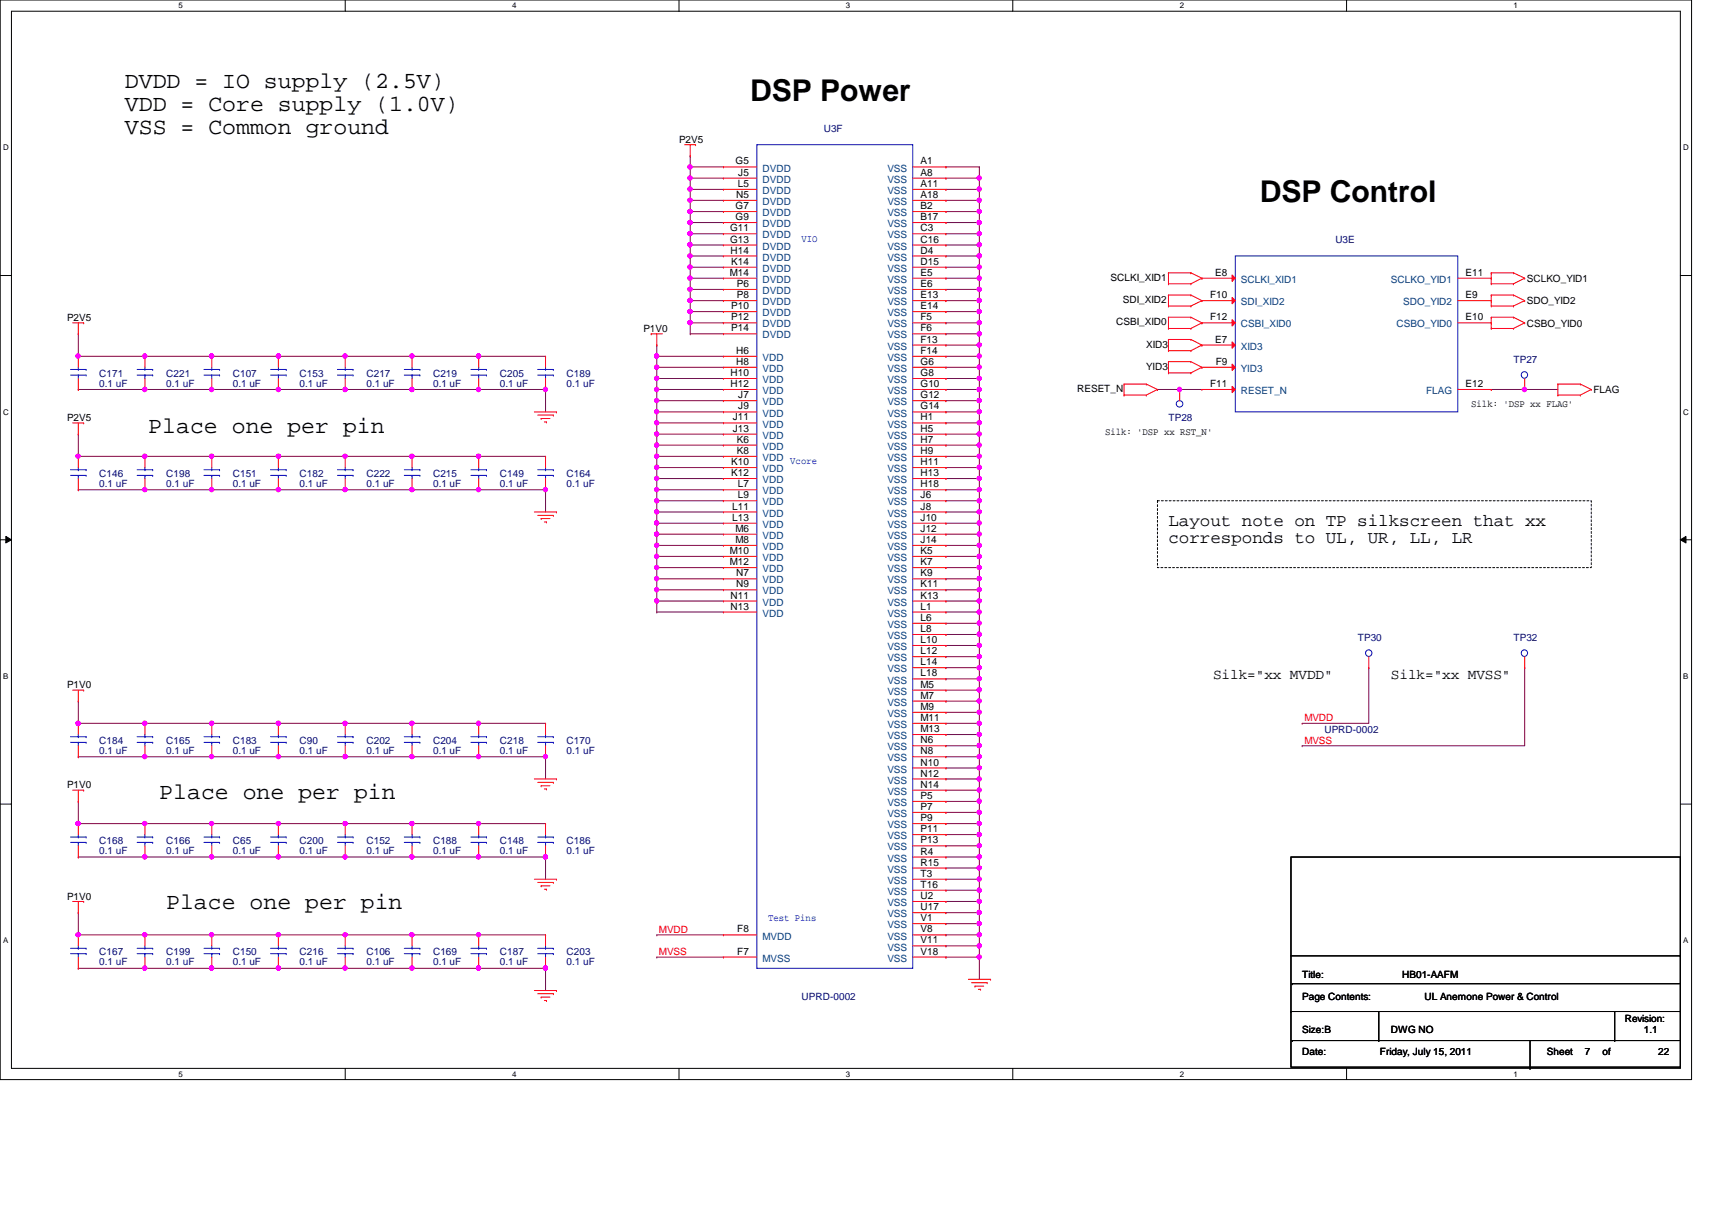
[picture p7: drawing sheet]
<svg xmlns="http://www.w3.org/2000/svg" width="297mm" height="210mm" viewBox="0 0 297 210" stroke-linecap="round" stroke-linejoin="round" font-family="sans-serif">
<defs><g id="words">
<g font-size="5.2">
<text x="130.2" y="17.6">DSP Power</text>
<text x="218.6" y="35">DSP Control</text>
</g>
<g font-size="4">
<text x="21.7" y="15.2">DVDD = IO supply (2.5V)</text>
<text x="21.7" y="19.2">VDD = Core supply (1.0V)</text>
<text x="21.7" y="23.2">VSS = Common ground</text>
<text x="25.7" y="75.1">Place one per pin</text>
<text x="27.6" y="138.6">Place one per pin</text>
<text x="28.8" y="157.6">Place one per pin</text>
</g>
<g font-size="3">
<text x="202.7" y="91.2">Layout note on TP silkscreen that xx</text>
<text x="202.7" y="94.3">corresponds to UL, UR, LL, LR</text>
</g>
<g font-size="2.5">
<text x="210.5" y="117.8">Silk=&quot;xx MVDD&quot;</text>
<text x="241.3" y="117.8">Silk=&quot;xx MVSS&quot;</text>
</g>
<g font-size="1.7" fill="#000080">
<text x="142.9" y="22.9">U3F</text>
<text x="231.7" y="42.2">U3E</text>
<text x="17.2" y="65.3">C171</text>
<text x="28.8" y="65.3">C221</text>
<text x="40.4" y="65.3">C107</text>
<text x="52" y="65.3">C153</text>
<text x="63.6" y="65.3">C217</text>
<text x="75.1" y="65.3">C219</text>
<text x="86.7" y="65.3">C205</text>
<text x="98.3" y="65.3">C189</text>
<text x="262.6" y="63">TP27</text>
<text x="17.2" y="67.1">0.1 uF</text>
<text x="28.8" y="67.1">0.1 uF</text>
<text x="40.4" y="67.1">0.1 uF</text>
<text x="52" y="67.1">0.1 uF</text>
<text x="63.6" y="67.1">0.1 uF</text>
<text x="75.1" y="67.1">0.1 uF</text>
<text x="86.7" y="67.1">0.1 uF</text>
<text x="98.3" y="67.1">0.1 uF</text>
<text x="202.7" y="73.1">TP28</text>
<text x="17.2" y="82.7">C146</text>
<text x="28.8" y="82.7">C198</text>
<text x="40.4" y="82.7">C151</text>
<text x="52" y="82.7">C182</text>
<text x="63.6" y="82.7">C222</text>
<text x="75.1" y="82.7">C215</text>
<text x="86.7" y="82.7">C149</text>
<text x="98.3" y="82.7">C164</text>
<text x="17.2" y="84.5">0.1 uF</text>
<text x="28.8" y="84.5">0.1 uF</text>
<text x="40.4" y="84.5">0.1 uF</text>
<text x="52" y="84.5">0.1 uF</text>
<text x="63.6" y="84.5">0.1 uF</text>
<text x="75.1" y="84.5">0.1 uF</text>
<text x="86.7" y="84.5">0.1 uF</text>
<text x="98.3" y="84.5">0.1 uF</text>
<text x="235.6" y="111.3">TP30</text>
<text x="262.6" y="111.3">TP32</text>
<text x="17.2" y="129">C184</text>
<text x="17.2" y="130.8">0.1 uF</text>
<text x="28.8" y="129">C165</text>
<text x="28.8" y="130.8">0.1 uF</text>
<text x="40.4" y="129">C183</text>
<text x="40.4" y="130.8">0.1 uF</text>
<text x="52" y="129">C90</text>
<text x="52" y="130.8">0.1 uF</text>
<text x="63.6" y="129">C202</text>
<text x="63.6" y="130.8">0.1 uF</text>
<text x="75.1" y="129">C204</text>
<text x="75.1" y="130.8">0.1 uF</text>
<text x="86.7" y="129">C218</text>
<text x="86.7" y="130.8">0.1 uF</text>
<text x="98.3" y="129">C170</text>
<text x="98.3" y="130.8">0.1 uF</text>
<text x="229.8" y="127.1">UPRD-0002</text>
<text x="17.2" y="146.4">C168</text>
<text x="17.2" y="148.1">0.1 uF</text>
<text x="28.8" y="146.4">C166</text>
<text x="28.8" y="148.1">0.1 uF</text>
<text x="40.4" y="146.4">C65</text>
<text x="40.4" y="148.1">0.1 uF</text>
<text x="52" y="146.4">C200</text>
<text x="52" y="148.1">0.1 uF</text>
<text x="63.6" y="146.4">C152</text>
<text x="63.6" y="148.1">0.1 uF</text>
<text x="75.1" y="146.4">C188</text>
<text x="75.1" y="148.1">0.1 uF</text>
<text x="86.7" y="146.4">C148</text>
<text x="86.7" y="148.1">0.1 uF</text>
<text x="98.3" y="146.4">C186</text>
<text x="98.3" y="148.1">0.1 uF</text>
<text x="17.2" y="165.7">C167</text>
<text x="17.2" y="167.4">0.1 uF</text>
<text x="28.8" y="165.7">C199</text>
<text x="28.8" y="167.4">0.1 uF</text>
<text x="40.4" y="165.7">C150</text>
<text x="40.4" y="167.4">0.1 uF</text>
<text x="52" y="165.7">C216</text>
<text x="52" y="167.4">0.1 uF</text>
<text x="63.6" y="165.7">C106</text>
<text x="63.6" y="167.4">0.1 uF</text>
<text x="75.1" y="165.7">C169</text>
<text x="75.1" y="167.4">0.1 uF</text>
<text x="86.7" y="165.7">C187</text>
<text x="86.7" y="167.4">0.1 uF</text>
<text x="98.3" y="165.7">C203</text>
<text x="98.3" y="167.4">0.1 uF</text>
<text x="139.1" y="173.4">UPRD-0002</text>
</g>
<g font-size="1.7">
<text x="117.8" y="24.8">P2V5</text>
<text x="127.6" y="28.5">G5</text>
<text x="159.7" y="28.5">A1</text>
<text x="127.7" y="34.3">N5</text>
<text x="128" y="32.4">L5</text>
<text x="128.1" y="30.5">J5</text>
<text x="159.7" y="30.5">A8</text>
<text x="159.7" y="32.4">A11</text>
<text x="159.7" y="34.3">A18</text>
<text x="126.7" y="40.1">G11</text>
<text x="127.6" y="36.3">G7</text>
<text x="127.6" y="38.2">G9</text>
<text x="159.7" y="36.3">B2</text>
<text x="159.7" y="38.2">B17</text>
<text x="159.7" y="40.1">C3</text>
<text x="126.6" y="47.8">M14</text>
<text x="126.7" y="42.1">G13</text>
<text x="126.7" y="44">H14</text>
<text x="126.9" y="45.9">K14</text>
<text x="159.7" y="42.1">C16</text>
<text x="159.7" y="44">D4</text>
<text x="159.7" y="45.9">D15</text>
<text x="159.7" y="47.8">E5</text>
<text x="210.9" y="47.8">E8</text>
<text x="254.3" y="47.8">E11</text>
<text x="126.9" y="53.6">P10</text>
<text x="127.8" y="49.8">P6</text>
<text x="127.8" y="51.7">P8</text>
<text x="159.7" y="49.8">E6</text>
<text x="159.7" y="51.7">E13</text>
<text x="159.7" y="53.6">E14</text>
<text x="192.7" y="48.7">SCLKI_XID1</text>
<text x="194.8" y="52.6">SDI_XID2</text>
<text x="210" y="51.7">F10</text>
<text x="254.3" y="51.7">E9</text>
<text x="264.9" y="48.9">SCLKO_YID1</text>
<text x="264.9" y="52.8">SDO_YID2</text>
<text x="11.6" y="55.7">P2V5</text>
<text x="111.6" y="57.6">P1V0</text>
<text x="126.9" y="55.6">P12</text>
<text x="126.9" y="57.5">P14</text>
<text x="159.7" y="55.6">F5</text>
<text x="159.7" y="57.5">F6</text>
<text x="159.7" y="59.4">F13</text>
<text x="193.7" y="56.4">CSBI_XID0</text>
<text x="210" y="55.6">F12</text>
<text x="210.9" y="59.4">E7</text>
<text x="254.3" y="55.6">E10</text>
<text x="264.9" y="56.6">CSBO_YID0</text>
<text x="126.7" y="65.2">H10</text>
<text x="127.7" y="61.4">H6</text>
<text x="127.7" y="63.3">H8</text>
<text x="159.7" y="61.4">F14</text>
<text x="159.7" y="63.3">G6</text>
<text x="159.7" y="65.2">G8</text>
<text x="198.9" y="60.3">XID3</text>
<text x="198.9" y="64.2">YID3</text>
<text x="210.9" y="63.3">F9</text>
<text x="126.7" y="67.1">H12</text>
<text x="128.1" y="69.1">J7</text>
<text x="128.1" y="71">J9</text>
<text x="159.7" y="67.1">G10</text>
<text x="159.7" y="69.1">G12</text>
<text x="159.7" y="71">G14</text>
<text x="186.9" y="68">RESET_N</text>
<text x="210" y="67.1">F11</text>
<text x="254.3" y="67.1">E12</text>
<text x="255.3" y="70.5">Silk: 'DSP xx FLAG'</text>
<text x="276.5" y="68.2">FLAG</text>
<text x="11.6" y="73.1">P2V5</text>
<text x="127.1" y="72.9">J11</text>
<text x="127.1" y="74.9">J13</text>
<text x="127.8" y="76.8">K6</text>
<text x="159.7" y="72.9">H1</text>
<text x="159.7" y="74.9">H5</text>
<text x="159.7" y="76.8">H7</text>
<text x="191.7" y="75.5">Silk: 'DSP xx RST_N'</text>
<text x="126.9" y="80.7">K10</text>
<text x="126.9" y="82.6">K12</text>
<text x="127.8" y="78.7">K8</text>
<text x="159.7" y="78.7">H9</text>
<text x="159.7" y="80.7">H11</text>
<text x="159.7" y="82.6">H13</text>
<text x="127" y="88.4">L11</text>
<text x="128" y="84.5">L7</text>
<text x="128" y="86.4">L9</text>
<text x="159.7" y="84.5">H18</text>
<text x="159.7" y="86.4">J6</text>
<text x="159.7" y="88.4">J8</text>
<text x="127" y="90.3">L13</text>
<text x="127.6" y="92.2">M6</text>
<text x="127.6" y="94.2">M8</text>
<text x="159.7" y="90.3">J10</text>
<text x="159.7" y="92.2">J12</text>
<text x="159.7" y="94.2">J14</text>
<text x="126.6" y="96.1">M10</text>
<text x="126.6" y="98">M12</text>
<text x="127.7" y="100">N7</text>
<text x="127.7" y="101.9">N9</text>
<text x="159.7" y="96.1">K5</text>
<text x="159.7" y="98">K7</text>
<text x="159.7" y="100">K9</text>
<text x="159.7" y="101.9">K11</text>
<text x="126.7" y="103.8">N11</text>
<text x="126.7" y="105.7">N13</text>
<text x="159.7" y="103.8">K13</text>
<text x="159.7" y="107.7">L6</text>
<text x="159.7" y="105.7">L1</text>
<text x="159.7" y="109.6">L8</text>
<text x="159.7" y="111.5">L10</text>
<text x="159.7" y="113.5">L12</text>
<text x="11.6" y="119.4">P1V0</text>
<text x="159.7" y="115.4">L14</text>
<text x="159.7" y="117.3">L18</text>
<text x="159.7" y="119.3">M5</text>
<text x="159.7" y="121.2">M7</text>
<text x="159.7" y="123.1">M9</text>
<text x="159.7" y="125.1">M11</text>
<text x="159.7" y="127">M13</text>
<text x="159.7" y="128.9">N6</text>
<text x="159.7" y="130.9">N8</text>
<text x="11.6" y="136.7">P1V0</text>
<text x="159.7" y="132.8">N10</text>
<text x="159.7" y="134.7">N12</text>
<text x="159.7" y="136.7">N14</text>
<text x="159.7" y="138.6">P5</text>
<text x="159.7" y="140.5">P7</text>
<text x="159.7" y="142.5">P9</text>
<text x="159.7" y="144.4">P11</text>
<text x="159.7" y="146.3">P13</text>
<text x="159.7" y="148.3">R4</text>
<text x="159.7" y="150.2">R15</text>
<text x="159.7" y="152.1">T3</text>
<text x="159.7" y="154">T16</text>
<text x="159.7" y="156">U2</text>
<text x="11.6" y="156">P1V0</text>
<text x="127.9" y="161.8">F8</text>
<text x="159.7" y="157.9">U17</text>
<text x="159.7" y="159.8">V1</text>
<text x="159.7" y="161.8">V8</text>
<text x="127.9" y="165.6">F7</text>
<text x="159.7" y="163.7">V11</text>
<text x="159.7" y="165.6">V18</text>
<text x="225.9" y="169.6">Title:</text>
<text x="225.9" y="173.4">Page Contents:</text>
<text x="243.3" y="169.6">HB01-AAFM</text>
<text x="247.1" y="173.4">UL Anemone Power &amp; Control</text>
<text x="225.9" y="179.2">Size:B</text>
<text x="241.3" y="179.2">DWG NO</text>
<text x="281.9" y="177.3">Revision:</text>
<text x="285.2" y="179.2">1.1</text>
<text x="225.9" y="183.1">Date:</text>
<text x="239.4" y="183.1">Friday, July 15, 2011</text>
<text x="268.4" y="183.1">Sheet</text>
<text x="275" y="183.1">7</text>
<text x="278" y="183.1">of</text>
<text x="287.7" y="183.1">22</text>
</g>
<g font-size="1.7" fill="#004080">
<text x="132.3" y="29.8">DVDD</text>
<text x="154" y="29.8">VSS</text>
<text x="132.3" y="31.7">DVDD</text>
<text x="132.3" y="33.7">DVDD</text>
<text x="132.3" y="35.6">DVDD</text>
<text x="154" y="31.7">VSS</text>
<text x="154" y="33.7">VSS</text>
<text x="154" y="35.6">VSS</text>
<text x="132.3" y="37.5">DVDD</text>
<text x="132.3" y="39.4">DVDD</text>
<text x="132.3" y="41.4">DVDD</text>
<text x="154" y="37.5">VSS</text>
<text x="154" y="39.4">VSS</text>
<text x="154" y="41.4">VSS</text>
<text x="132.3" y="43.3">DVDD</text>
<text x="132.3" y="45.2">DVDD</text>
<text x="132.3" y="47.2">DVDD</text>
<text x="154" y="43.3">VSS</text>
<text x="154" y="45.2">VSS</text>
<text x="154" y="47.2">VSS</text>
<text x="132.3" y="51">DVDD</text>
<text x="132.3" y="53">DVDD</text>
<text x="132.3" y="49.1">DVDD</text>
<text x="154" y="49.1">VSS</text>
<text x="154" y="51">VSS</text>
<text x="154" y="53">VSS</text>
<text x="215.3" y="53">SDI_XID2</text>
<text x="215.3" y="49.1">SCLKI_XID1</text>
<text x="241.3" y="49.1">SCLKO_YID1</text>
<text x="243.5" y="53">SDO_YID2</text>
<text x="132.3" y="54.9">DVDD</text>
<text x="132.3" y="56.8">DVDD</text>
<text x="132.3" y="58.7">DVDD</text>
<text x="154" y="54.9">VSS</text>
<text x="154" y="56.8">VSS</text>
<text x="154" y="58.7">VSS</text>
<text x="215.3" y="56.8">CSBI_XID0</text>
<text x="242.3" y="56.8">CSBO_YID0</text>
<text x="132.3" y="62.6">VDD</text>
<text x="132.3" y="64.5">VDD</text>
<text x="154" y="60.7">VSS</text>
<text x="154" y="62.6">VSS</text>
<text x="154" y="64.5">VSS</text>
<text x="215.3" y="60.7">XID3</text>
<text x="215.3" y="64.5">YID3</text>
<text x="132.3" y="66.5">VDD</text>
<text x="132.3" y="68.4">VDD</text>
<text x="132.3" y="70.3">VDD</text>
<text x="154" y="66.5">VSS</text>
<text x="154" y="68.4">VSS</text>
<text x="154" y="70.3">VSS</text>
<text x="215.3" y="68.4">RESET_N</text>
<text x="247.4" y="68.4">FLAG</text>
<text x="132.3" y="72.3">VDD</text>
<text x="132.3" y="74.2">VDD</text>
<text x="132.3" y="76.1">VDD</text>
<text x="154" y="72.3">VSS</text>
<text x="154" y="74.2">VSS</text>
<text x="154" y="76.1">VSS</text>
<text x="132.3" y="78">VDD</text>
<text x="132.3" y="80">VDD</text>
<text x="132.3" y="81.9">VDD</text>
<text x="132.3" y="83.8">VDD</text>
<text x="154" y="78">VSS</text>
<text x="154" y="80">VSS</text>
<text x="154" y="81.9">VSS</text>
<text x="154" y="83.8">VSS</text>
<text x="132.3" y="85.8">VDD</text>
<text x="132.3" y="87.7">VDD</text>
<text x="132.3" y="89.6">VDD</text>
<text x="154" y="85.8">VSS</text>
<text x="154" y="87.7">VSS</text>
<text x="154" y="89.6">VSS</text>
<text x="132.3" y="91.6">VDD</text>
<text x="132.3" y="93.5">VDD</text>
<text x="132.3" y="95.4">VDD</text>
<text x="154" y="91.6">VSS</text>
<text x="154" y="93.5">VSS</text>
<text x="154" y="95.4">VSS</text>
<text x="132.3" y="97.3">VDD</text>
<text x="132.3" y="99.3">VDD</text>
<text x="132.3" y="101.2">VDD</text>
<text x="154" y="97.3">VSS</text>
<text x="154" y="99.3">VSS</text>
<text x="154" y="101.2">VSS</text>
<text x="132.3" y="103.1">VDD</text>
<text x="132.3" y="105.1">VDD</text>
<text x="132.3" y="107">VDD</text>
<text x="154" y="103.1">VSS</text>
<text x="154" y="105.1">VSS</text>
<text x="154" y="107">VSS</text>
<text x="154" y="108.9">VSS</text>
<text x="154" y="110.9">VSS</text>
<text x="154" y="112.8">VSS</text>
<text x="154" y="114.7">VSS</text>
<text x="154" y="116.6">VSS</text>
<text x="154" y="118.6">VSS</text>
<text x="154" y="120.5">VSS</text>
<text x="154" y="122.4">VSS</text>
<text x="154" y="124.4">VSS</text>
<text x="154" y="126.3">VSS</text>
<text x="154" y="128.2">VSS</text>
<text x="154" y="130.2">VSS</text>
<text x="154" y="132.1">VSS</text>
<text x="154" y="134">VSS</text>
<text x="154" y="135.9">VSS</text>
<text x="154" y="137.9">VSS</text>
<text x="154" y="139.8">VSS</text>
<text x="154" y="141.7">VSS</text>
<text x="154" y="143.7">VSS</text>
<text x="154" y="145.6">VSS</text>
<text x="154" y="147.5">VSS</text>
<text x="154" y="149.5">VSS</text>
<text x="154" y="151.4">VSS</text>
<text x="154" y="153.3">VSS</text>
<text x="154" y="155.2">VSS</text>
<text x="154" y="157.2">VSS</text>
<text x="154" y="159.1">VSS</text>
<text x="154" y="161">VSS</text>
<text x="132.3" y="163">MVDD</text>
<text x="132.3" y="166.8">MVSS</text>
<text x="154" y="163">VSS</text>
<text x="154" y="164.9">VSS</text>
<text x="154" y="166.8">VSS</text>
</g>
<g font-size="1.7" fill="#00f">
<text x="139.1" y="42">VIO</text>
<text x="137.1" y="80.6">Vcore</text>
<text x="133.3" y="159.7">Test Pins</text>
</g>
<g font-size="1.7" fill="#f00">
<text x="226.3" y="125.1">MVDD</text>
<text x="226.3" y="129">MVSS</text>
<text x="114.3" y="161.8">MVDD</text>
<text x="114.3" y="165.7">MVSS</text>
</g>
<g font-size="1.4">
<text x="30.9" y="1.4">5</text>
<text x="88.9" y="1.4">4</text>
<text x="146.8" y="1.4">3</text>
<text x="204.7" y="1.4">2</text>
<text x="262.6" y="1.4">1</text>
<text x=".5" y="26.1">D</text>
<text x="292.1" y="26.1">D</text>
<text x=".5" y="71.9">C</text>
<text x="292.1" y="71.9">C</text>
<text x=".5" y="117.8">B</text>
<text x="292.1" y="117.8">B</text>
<text x=".5" y="163.6">A</text>
<text x="292.1" y="163.6">A</text>
<text x="30.9" y="186.8">5</text>
<text x="88.9" y="186.8">4</text>
<text x="146.8" y="186.8">3</text>
<text x="204.7" y="186.8">2</text>
<text x="262.6" y="186.8">1</text>
</g>
</g></defs>
<path d="M0 0h293.5v187.3h-293.5zM2 1.9h289.5v183.4h-289.5z" fill="none" stroke="#000" stroke-width=".17"/>
<g fill="#fff">
<path d="M30.9 .2h.8v1.5h-.8z"/>
<path d="M30.9 185.5h.8v1.6h-.8z"/>
</g>
<path d="M59.9 0v1.9M59.9 185.3v2" fill="none" stroke="#000" stroke-width=".17"/>
<g fill="#fff">
<path d="M88.9 .2h.7v1.5h-.7z"/>
<path d="M88.9 185.5h.7v1.6h-.7z"/>
</g>
<path d="M117.8 0v1.9M117.8 185.3v2" fill="none" stroke="#000" stroke-width=".17"/>
<g fill="#fff">
<path d="M146.8 .2h.7v1.5h-.7z"/>
<path d="M146.8 185.5h.7v1.6h-.7z"/>
</g>
<path d="M175.7 0v1.9M175.7 185.3v2" fill="none" stroke="#000" stroke-width=".17"/>
<g fill="#fff">
<path d="M204.7 .2h.7v1.5h-.7z"/>
<path d="M204.7 185.5h.7v1.6h-.7z"/>
</g>
<path d="M233.6 0v1.9M233.6 185.3v2" fill="none" stroke="#000" stroke-width=".17"/>
<g fill="#fff">
<path d="M262.6 .2h.8v1.5h-.8z"/>
<path d="M262.6 185.5h.8v1.6h-.8z"/>
<path d="M.5 24.8h1v1.6h-1z"/>
<path d="M292.1 24.8h.9v1.6h-.9z"/>
<path d="M.5 70.7h1v1.5h-1z"/>
<path d="M292.1 70.7h.9v1.5h-.9z"/>
</g>
<path d="M0 47.8h2M291.5 47.8h2" fill="none" stroke="#000" stroke-width=".17"/>
<g fill="#fff">
<path d="M.5 116.5h.9v1.6h-.9z"/>
<path d="M292.1 116.5h.8v1.6h-.8z"/>
</g>
<path d="M0 93.6h2M1 93l1 .6-1 .6zM291.5 93.6l1-.6v1.2zM291.5 93.6h2" fill="none" stroke="#000" stroke-width=".17"/>
<path d="M1 93l1 .6-1 .6zM291.5 93.6l1-.6v1.2z" fill="#000"/>
<g fill="#fff">
<path d="M.5 162.4h.9v1.5h-.9z"/>
<path d="M292.1 162.4h.8v1.5h-.8z"/>
</g>
<path d="M0 139.5h2M291.5 139.5h2" fill="none" stroke="#000" stroke-width=".17"/>
<path d="M200.8 86.9h75.3v11.6h-75.3z" fill="none" stroke="#000" stroke-width=".17" stroke-dasharray=".3 .3"/>
<path d="M13.6 79.2h.1M13.6 79.2h11.5" fill="none" stroke="#800040" stroke-width=".17"/>
<circle cx="13.6" cy="79.1" r=".37" fill="#f0f"/>
<circle cx="13.6" cy="79.1" r=".37" fill="none" stroke="#f0f" stroke-width=".17"/>
<path d="M25.1 79.2h.1M25.1 79.2h11.6M13.6 85h.1M13.6 85h11.5" fill="none" stroke="#800040" stroke-width=".17"/>
<circle cx="25.1" cy="79.1" r=".37" fill="#f0f"/>
<circle cx="25.1" cy="79.1" r=".37" fill="none" stroke="#f0f" stroke-width=".17"/>
<path d="M25.1 85h.1M25.1 85h11.6" fill="none" stroke="#800040" stroke-width=".17"/>
<circle cx="25.1" cy="84.9" r=".37" fill="#f0f"/>
<circle cx="25.1" cy="84.9" r=".37" fill="none" stroke="#f0f" stroke-width=".17"/>
<path d="M36.7 85h.1M36.7 85h11.6" fill="none" stroke="#800040" stroke-width=".17"/>
<circle cx="36.7" cy="84.9" r=".37" fill="#f0f"/>
<circle cx="36.7" cy="84.9" r=".37" fill="none" stroke="#f0f" stroke-width=".17"/>
<path d="M36.7 79.2h.1M36.7 79.2h11.6" fill="none" stroke="#800040" stroke-width=".17"/>
<circle cx="36.7" cy="79.1" r=".37" fill="#f0f"/>
<circle cx="36.7" cy="79.1" r=".37" fill="none" stroke="#f0f" stroke-width=".17"/>
<path d="M48.3 85h.1M48.3 85h11.6" fill="none" stroke="#800040" stroke-width=".17"/>
<circle cx="48.3" cy="84.9" r=".37" fill="#f0f"/>
<circle cx="48.3" cy="84.9" r=".37" fill="none" stroke="#f0f" stroke-width=".17"/>
<path d="M48.3 79.2h.1M48.3 79.2h11.6" fill="none" stroke="#800040" stroke-width=".17"/>
<circle cx="48.3" cy="79.1" r=".37" fill="#f0f"/>
<circle cx="48.3" cy="79.1" r=".37" fill="none" stroke="#f0f" stroke-width=".17"/>
<path d="M59.9 85h.1M59.9 85h11.6" fill="none" stroke="#800040" stroke-width=".17"/>
<circle cx="59.9" cy="84.9" r=".37" fill="#f0f"/>
<circle cx="59.9" cy="84.9" r=".37" fill="none" stroke="#f0f" stroke-width=".17"/>
<path d="M59.9 79.2h.1M59.9 79.2h11.6" fill="none" stroke="#800040" stroke-width=".17"/>
<circle cx="59.9" cy="79.1" r=".37" fill="#f0f"/>
<circle cx="59.9" cy="79.1" r=".37" fill="none" stroke="#f0f" stroke-width=".17"/>
<path d="M71.5 85h.1M71.5 85h11.6" fill="none" stroke="#800040" stroke-width=".17"/>
<circle cx="71.5" cy="84.9" r=".37" fill="#f0f"/>
<circle cx="71.5" cy="84.9" r=".37" fill="none" stroke="#f0f" stroke-width=".17"/>
<path d="M71.5 79.2h.1M71.5 79.2h11.6" fill="none" stroke="#800040" stroke-width=".17"/>
<circle cx="71.5" cy="79.1" r=".37" fill="#f0f"/>
<circle cx="71.5" cy="79.1" r=".37" fill="none" stroke="#f0f" stroke-width=".17"/>
<path d="M13.6 75.3h.1M13.6 75.3v3.9M83.1 79.2h.1M83.1 79.2h11.6" fill="none" stroke="#800040" stroke-width=".17"/>
<circle cx="83" cy="79.1" r=".37" fill="#f0f"/>
<circle cx="83" cy="79.1" r=".37" fill="none" stroke="#f0f" stroke-width=".17"/>
<path d="M83.1 85h.1M83.1 85h11.6" fill="none" stroke="#800040" stroke-width=".17"/>
<circle cx="94.6" cy="84.9" r=".37" fill="#f0f"/>
<circle cx="94.6" cy="84.9" r=".37" fill="none" stroke="#f0f" stroke-width=".17"/>
<circle cx="83" cy="84.9" r=".37" fill="#f0f"/>
<circle cx="83" cy="84.9" r=".37" fill="none" stroke="#f0f" stroke-width=".17"/>
<path d="M94.7 85h.1M94.7 85v3.8M94.7 148.7h.1M94.7 148.7v3.8" fill="none" stroke="#800040" stroke-width=".17"/>
<circle cx="94.6" cy="148.6" r=".38" fill="#f0f"/>
<circle cx="94.6" cy="148.6" r=".38" fill="none" stroke="#f0f" stroke-width=".17"/>
<path d="M119.8 29h.1M119.8 30.9h.1M119.8 29h5.7M119.8 30.9h5.7" fill="none" stroke="#800040" stroke-width=".17"/>
<circle cx="119.7" cy="30.9" r=".37" fill="#f0f"/>
<circle cx="119.7" cy="30.9" r=".37" fill="none" stroke="#f0f" stroke-width=".17"/>
<path d="M119.8 32.9h.1M119.8 32.9h5.7" fill="none" stroke="#800040" stroke-width=".17"/>
<circle cx="119.7" cy="32.8" r=".38" fill="#f0f"/>
<circle cx="119.7" cy="32.8" r=".38" fill="none" stroke="#f0f" stroke-width=".17"/>
<path d="M119.8 34.8h.1M119.8 34.8h5.7M204.7 67.6h.1M204.7 67.6h3.8M258.7 67.6h.1M258.7 67.6h5.8" fill="none" stroke="#800040" stroke-width=".17"/>
<circle cx="204.6" cy="67.6" r=".38" fill="#f0f"/>
<circle cx="204.6" cy="67.6" r=".38" fill="none" stroke="#f0f" stroke-width=".17"/>
<path d="M119.8 36.7h.1M119.8 36.7h5.7" fill="none" stroke="#800040" stroke-width=".17"/>
<circle cx="119.7" cy="36.7" r=".37" fill="#f0f"/>
<circle cx="119.7" cy="36.7" r=".37" fill="none" stroke="#f0f" stroke-width=".17"/>
<path d="M119.8 38.6h.1M119.8 38.6h5.7M119.8 40.6h.1M119.8 42.5h.1M119.8 44.4h.1M119.8 40.6h5.7M119.8 42.5h5.7M119.8 44.4h5.7M200.8 67.6h.1M200.8 67.6h3.9" fill="none" stroke="#800040" stroke-width=".17"/>
<circle cx="119.7" cy="44.4" r=".37" fill="#f0f"/>
<circle cx="119.7" cy="44.4" r=".37" fill="none" stroke="#f0f" stroke-width=".17"/>
<path d="M119.8 46.4h.1M119.8 48.3h.1M119.8 50.2h.1M119.8 46.4h5.7M119.8 48.3h5.7M119.8 50.2h5.7" fill="none" stroke="#800040" stroke-width=".17"/>
<circle cx="119.7" cy="50.2" r=".37" fill="#f0f"/>
<circle cx="119.7" cy="50.2" r=".37" fill="none" stroke="#f0f" stroke-width=".17"/>
<path d="M119.8 52.2h.1M119.8 54.1h.1M119.8 56h.1M119.8 57.9h.1M119.8 52.2h5.7M119.8 54.1h5.7M119.8 56h5.7M119.8 57.9h5.7M114 61.8h.1M114 63.7h.1M114 61.8h11.5M114 63.7h11.5" fill="none" stroke="#800040" stroke-width=".17"/>
<circle cx="113.9" cy="63.7" r=".37" fill="#f0f"/>
<circle cx="113.9" cy="63.7" r=".37" fill="none" stroke="#f0f" stroke-width=".17"/>
<g fill="none" stroke="#800040" stroke-width=".17">
<path d="M114 65.7h.1M114 67.6h.1M114 69.5h.1M114 71.5h.1M114 73.4h.1M114 75.3h.1M114 77.2h.1M114 79.2h.1M114 65.7h11.5M114 67.6h11.5M114 69.5h11.5M114 71.5h11.5"/>
<path d="M114 73.4h11.5M114 75.3h11.5M114 77.2h11.5M114 79.2h11.5M114 81.1h.1M114 81.1h11.5"/>
</g>
<circle cx="113.9" cy="81.1" r=".38" fill="#f0f"/>
<circle cx="113.9" cy="81.1" r=".38" fill="none" stroke="#f0f" stroke-width=".17"/>
<path d="M114 83h.1M114 85h.1M114 83h11.5M114 85h11.5" fill="none" stroke="#800040" stroke-width=".17"/>
<circle cx="113.9" cy="84.9" r=".37" fill="#f0f"/>
<circle cx="113.9" cy="84.9" r=".37" fill="none" stroke="#f0f" stroke-width=".17"/>
<path d="M114 86.9h.1M114 88.8h.1M114 90.8h.1M114 86.9h11.5M114 88.8h11.5M114 90.8h11.5" fill="none" stroke="#800040" stroke-width=".17"/>
<circle cx="113.9" cy="90.7" r=".38" fill="#f0f"/>
<circle cx="113.9" cy="90.7" r=".38" fill="none" stroke="#f0f" stroke-width=".17"/>
<g fill="none" stroke="#800040" stroke-width=".17">
<path d="M119.8 56h.1M119.8 56v1.9M114 92.7h.1M114 94.6h.1M114 96.5h.1M114 98.5h.1M114 92.7h11.5M114 94.6h11.5M114 96.5h11.5M114 98.5h11.5M114 100.4h.1M114 102.3h.1"/>
<path d="M114 104.3h.1M114 106.2h.1M114 100.4h11.5M114 102.3h11.5M114 104.3h11.5M114 106.2h11.5"/>
</g>
<circle cx="119.7" cy="56" r=".37" fill="#f0f"/>
<circle cx="119.7" cy="56" r=".37" fill="none" stroke="#f0f" stroke-width=".17"/>
<path d="M119.8 36.7h.1M119.8 36.7v1.9M119.8 44.4h.1M119.8 46.4h.1M119.8 44.4v3.9" fill="none" stroke="#800040" stroke-width=".17"/>
<circle cx="119.7" cy="46.3" r=".37" fill="#f0f"/>
<circle cx="119.7" cy="46.3" r=".37" fill="none" stroke="#f0f" stroke-width=".17"/>
<path d="M119.8 32.9h.1M119.8 32.9v1.9M119.8 50.2h.1M119.8 52.2h.1M119.8 50.2v3.9" fill="none" stroke="#800040" stroke-width=".17"/>
<circle cx="119.7" cy="52.1" r=".38" fill="#f0f"/>
<circle cx="119.7" cy="52.1" r=".38" fill="none" stroke="#f0f" stroke-width=".17"/>
<path d="M119.8 38.6h.1M119.8 38.6v2" fill="none" stroke="#800040" stroke-width=".17"/>
<circle cx="119.7" cy="38.6" r=".38" fill="#f0f"/>
<circle cx="119.7" cy="38.6" r=".38" fill="none" stroke="#f0f" stroke-width=".17"/>
<path d="M119.8 27.1h.1M119.8 27.1v1.9M119.8 40.6h.1M119.8 40.6v1.9" fill="none" stroke="#800040" stroke-width=".17"/>
<circle cx="119.7" cy="40.5" r=".37" fill="#f0f"/>
<circle cx="119.7" cy="40.5" r=".37" fill="none" stroke="#f0f" stroke-width=".17"/>
<path d="M13.6 125.5h.1M13.6 125.5h11.5" fill="none" stroke="#800040" stroke-width=".17"/>
<circle cx="13.5" cy="125.5" r=".38" fill="#f0f"/>
<circle cx="13.5" cy="125.5" r=".38" fill="none" stroke="#f0f" stroke-width=".17"/>
<path d="M13.6 131.3h.1M13.6 131.3h11.5M25.1 125.5h.1M25.1 125.5h11.6" fill="none" stroke="#800040" stroke-width=".17"/>
<circle cx="25.1" cy="125.5" r=".38" fill="#f0f"/>
<circle cx="25.1" cy="125.5" r=".38" fill="none" stroke="#f0f" stroke-width=".17"/>
<path d="M25.1 131.3h.1M25.1 131.3h11.6" fill="none" stroke="#800040" stroke-width=".17"/>
<circle cx="25.1" cy="131.2" r=".37" fill="#f0f"/>
<circle cx="25.1" cy="131.2" r=".37" fill="none" stroke="#f0f" stroke-width=".17"/>
<path d="M36.7 131.3h.1M36.7 131.3h11.6" fill="none" stroke="#800040" stroke-width=".17"/>
<circle cx="36.7" cy="131.2" r=".37" fill="#f0f"/>
<circle cx="36.7" cy="131.2" r=".37" fill="none" stroke="#f0f" stroke-width=".17"/>
<path d="M36.7 125.5h.1M36.7 125.5h11.6" fill="none" stroke="#800040" stroke-width=".17"/>
<circle cx="36.7" cy="125.5" r=".38" fill="#f0f"/>
<circle cx="36.7" cy="125.5" r=".38" fill="none" stroke="#f0f" stroke-width=".17"/>
<path d="M114 59.9h.1M114 59.9v1.9M114 104.3h.1M114 104.3v1.9" fill="none" stroke="#800040" stroke-width=".17"/>
<circle cx="113.9" cy="104.2" r=".37" fill="#f0f"/>
<circle cx="113.9" cy="104.2" r=".37" fill="none" stroke="#f0f" stroke-width=".17"/>
<path d="M48.3 131.3h.1M48.3 131.3h11.6" fill="none" stroke="#800040" stroke-width=".17"/>
<circle cx="48.3" cy="131.2" r=".37" fill="#f0f"/>
<circle cx="48.3" cy="131.2" r=".37" fill="none" stroke="#f0f" stroke-width=".17"/>
<path d="M48.3 125.5h.1M48.3 125.5h11.6" fill="none" stroke="#800040" stroke-width=".17"/>
<circle cx="48.3" cy="125.5" r=".38" fill="#f0f"/>
<circle cx="48.3" cy="125.5" r=".38" fill="none" stroke="#f0f" stroke-width=".17"/>
<path d="M59.9 131.3h.1M59.9 131.3h11.6" fill="none" stroke="#800040" stroke-width=".17"/>
<circle cx="59.9" cy="131.2" r=".37" fill="#f0f"/>
<circle cx="59.9" cy="131.2" r=".37" fill="none" stroke="#f0f" stroke-width=".17"/>
<path d="M114 63.7h.1M114 63.7v2M114 85h.1M114 81.1h.1M114 81.1v1.9M114 85v1.9M59.9 125.5h.1M59.9 125.5h11.6" fill="none" stroke="#800040" stroke-width=".17"/>
<circle cx="59.9" cy="125.5" r=".38" fill="#f0f"/>
<circle cx="59.9" cy="125.5" r=".38" fill="none" stroke="#f0f" stroke-width=".17"/>
<path d="M114 75.3h.1M114 75.3v1.9" fill="none" stroke="#800040" stroke-width=".17"/>
<circle cx="113.9" cy="75.3" r=".37" fill="#f0f"/>
<circle cx="113.9" cy="75.3" r=".37" fill="none" stroke="#f0f" stroke-width=".17"/>
<path d="M114 98.5h.1M114 98.5v1.9" fill="none" stroke="#800040" stroke-width=".17"/>
<circle cx="113.9" cy="98.4" r=".37" fill="#f0f"/>
<circle cx="113.9" cy="98.4" r=".37" fill="none" stroke="#f0f" stroke-width=".17"/>
<path d="M114 94.6h.1M114 94.6v1.9" fill="none" stroke="#800040" stroke-width=".17"/>
<circle cx="113.9" cy="94.6" r=".37" fill="#f0f"/>
<circle cx="113.9" cy="94.6" r=".37" fill="none" stroke="#f0f" stroke-width=".17"/>
<path d="M114 90.8h.1M114 90.8v1.9" fill="none" stroke="#800040" stroke-width=".17"/>
<circle cx="113.9" cy="92.6" r=".37" fill="#f0f"/>
<circle cx="113.9" cy="92.6" r=".37" fill="none" stroke="#f0f" stroke-width=".17"/>
<path d="M114 73.4h.1M114 73.4v1.9" fill="none" stroke="#800040" stroke-width=".17"/>
<circle cx="113.9" cy="73.3" r=".37" fill="#f0f"/>
<circle cx="113.9" cy="73.3" r=".37" fill="none" stroke="#f0f" stroke-width=".17"/>
<path d="M71.5 131.3h.1M71.5 131.3h11.6" fill="none" stroke="#800040" stroke-width=".17"/>
<circle cx="71.5" cy="131.2" r=".37" fill="#f0f"/>
<circle cx="71.5" cy="131.2" r=".37" fill="none" stroke="#f0f" stroke-width=".17"/>
<path d="M71.5 125.5h.1M71.5 125.5h11.6" fill="none" stroke="#800040" stroke-width=".17"/>
<circle cx="71.5" cy="125.5" r=".38" fill="#f0f"/>
<circle cx="71.5" cy="125.5" r=".38" fill="none" stroke="#f0f" stroke-width=".17"/>
<path d="M114 69.5h.1M114 69.5v2" fill="none" stroke="#800040" stroke-width=".17"/>
<circle cx="113.9" cy="69.5" r=".37" fill="#f0f"/>
<circle cx="113.9" cy="69.5" r=".37" fill="none" stroke="#f0f" stroke-width=".17"/>
<path d="M114 100.4h.1M114 100.4v1.9" fill="none" stroke="#800040" stroke-width=".17"/>
<circle cx="113.9" cy="100.4" r=".38" fill="#f0f"/>
<circle cx="113.9" cy="100.4" r=".38" fill="none" stroke="#f0f" stroke-width=".17"/>
<path d="M114 77.2h.1M114 77.2v2M13.6 121.6h.1M13.6 121.6v3.9" fill="none" stroke="#800040" stroke-width=".17"/>
<circle cx="113.9" cy="77.2" r=".38" fill="#f0f"/>
<circle cx="113.9" cy="77.2" r=".38" fill="none" stroke="#f0f" stroke-width=".17"/>
<path d="M83.1 125.5h.1M83.1 125.5h11.6" fill="none" stroke="#800040" stroke-width=".17"/>
<circle cx="83" cy="125.5" r=".38" fill="#f0f"/>
<circle cx="83" cy="125.5" r=".38" fill="none" stroke="#f0f" stroke-width=".17"/>
<path d="M83.1 131.3h.1M83.1 131.3h11.6" fill="none" stroke="#800040" stroke-width=".17"/>
<circle cx="94.6" cy="131.2" r=".37" fill="#f0f"/>
<circle cx="94.6" cy="131.2" r=".37" fill="none" stroke="#f0f" stroke-width=".17"/>
<circle cx="83" cy="131.2" r=".37" fill="#f0f"/>
<circle cx="83" cy="131.2" r=".37" fill="none" stroke="#f0f" stroke-width=".17"/>
<path d="M114 71.5h.1M114 71.5v1.9" fill="none" stroke="#800040" stroke-width=".17"/>
<circle cx="113.9" cy="71.4" r=".38" fill="#f0f"/>
<circle cx="113.9" cy="71.4" r=".38" fill="none" stroke="#f0f" stroke-width=".17"/>
<path d="M119.8 30.9h.1M119.8 29h.1M119.8 29v3.9M94.7 131.3h.1M94.7 131.3v3.8" fill="none" stroke="#800040" stroke-width=".17"/>
<circle cx="119.7" cy="29" r=".38" fill="#f0f"/>
<circle cx="119.7" cy="29" r=".38" fill="none" stroke="#f0f" stroke-width=".17"/>
<path d="M114 96.5h.1M114 96.5v2" fill="none" stroke="#800040" stroke-width=".17"/>
<circle cx="113.9" cy="96.5" r=".38" fill="#f0f"/>
<circle cx="113.9" cy="96.5" r=".38" fill="none" stroke="#f0f" stroke-width=".17"/>
<path d="M119.8 34.8h.1M119.8 34.8v1.9" fill="none" stroke="#800040" stroke-width=".17"/>
<circle cx="119.7" cy="34.7" r=".37" fill="#f0f"/>
<circle cx="119.7" cy="34.7" r=".37" fill="none" stroke="#f0f" stroke-width=".17"/>
<path d="M119.8 48.3h.1M119.8 48.3v1.9" fill="none" stroke="#800040" stroke-width=".17"/>
<circle cx="119.7" cy="48.3" r=".38" fill="#f0f"/>
<circle cx="119.7" cy="48.3" r=".38" fill="none" stroke="#f0f" stroke-width=".17"/>
<path d="M119.8 42.5h.1M119.8 42.5v1.9" fill="none" stroke="#800040" stroke-width=".17"/>
<circle cx="119.7" cy="42.5" r=".38" fill="#f0f"/>
<circle cx="119.7" cy="42.5" r=".38" fill="none" stroke="#f0f" stroke-width=".17"/>
<path d="M119.8 54.1h.1M119.8 54.1v1.9" fill="none" stroke="#800040" stroke-width=".17"/>
<circle cx="119.7" cy="54" r=".37" fill="#f0f"/>
<circle cx="119.7" cy="54" r=".37" fill="none" stroke="#f0f" stroke-width=".17"/>
<path d="M164.1 127.4h.1M164.1 129.4h.1M164.1 131.3h.1M164.1 127.4h5.8M164.1 129.4h5.8M164.1 131.3h5.8M13.6 142.9h.1M13.6 142.9h11.5" fill="none" stroke="#800040" stroke-width=".17"/>
<circle cx="13.6" cy="142.8" r=".37" fill="#f0f"/>
<circle cx="13.6" cy="142.8" r=".37" fill="none" stroke="#f0f" stroke-width=".17"/>
<path d="M13.6 148.7h.1M13.6 148.7h11.5M25.1 142.9h.1M25.1 142.9h11.6" fill="none" stroke="#800040" stroke-width=".17"/>
<circle cx="25.1" cy="142.8" r=".37" fill="#f0f"/>
<circle cx="25.1" cy="142.8" r=".37" fill="none" stroke="#f0f" stroke-width=".17"/>
<path d="M25.1 148.7h.1M25.1 148.7h11.6" fill="none" stroke="#800040" stroke-width=".17"/>
<circle cx="25.1" cy="148.6" r=".38" fill="#f0f"/>
<circle cx="25.1" cy="148.6" r=".38" fill="none" stroke="#f0f" stroke-width=".17"/>
<path d="M36.7 148.7h.1M36.7 148.7h11.6" fill="none" stroke="#800040" stroke-width=".17"/>
<circle cx="36.7" cy="148.6" r=".38" fill="#f0f"/>
<circle cx="36.7" cy="148.6" r=".38" fill="none" stroke="#f0f" stroke-width=".17"/>
<path d="M36.7 142.9h.1M36.7 142.9h11.6" fill="none" stroke="#800040" stroke-width=".17"/>
<circle cx="36.7" cy="142.8" r=".37" fill="#f0f"/>
<circle cx="36.7" cy="142.8" r=".37" fill="none" stroke="#f0f" stroke-width=".17"/>
<path d="M48.3 148.7h.1M48.3 148.7h11.6" fill="none" stroke="#800040" stroke-width=".17"/>
<circle cx="48.3" cy="148.6" r=".38" fill="#f0f"/>
<circle cx="48.3" cy="148.6" r=".38" fill="none" stroke="#f0f" stroke-width=".17"/>
<path d="M164.1 133.2h.1M164.1 133.2h5.8M48.3 142.9h.1M48.3 142.9h11.6" fill="none" stroke="#800040" stroke-width=".17"/>
<circle cx="48.3" cy="142.8" r=".37" fill="#f0f"/>
<circle cx="48.3" cy="142.8" r=".37" fill="none" stroke="#f0f" stroke-width=".17"/>
<path d="M59.9 148.7h.1M59.9 148.7h11.6" fill="none" stroke="#800040" stroke-width=".17"/>
<circle cx="59.9" cy="148.6" r=".38" fill="#f0f"/>
<circle cx="59.9" cy="148.6" r=".38" fill="none" stroke="#f0f" stroke-width=".17"/>
<path d="M59.9 142.9h.1M59.9 142.9h11.6" fill="none" stroke="#800040" stroke-width=".17"/>
<circle cx="59.9" cy="142.8" r=".37" fill="#f0f"/>
<circle cx="59.9" cy="142.8" r=".37" fill="none" stroke="#f0f" stroke-width=".17"/>
<path d="M71.5 148.7h.1M71.5 148.7h11.6" fill="none" stroke="#800040" stroke-width=".17"/>
<circle cx="71.5" cy="148.6" r=".38" fill="#f0f"/>
<circle cx="71.5" cy="148.6" r=".38" fill="none" stroke="#f0f" stroke-width=".17"/>
<path d="M71.5 142.9h.1M71.5 142.9h11.6" fill="none" stroke="#800040" stroke-width=".17"/>
<circle cx="71.5" cy="142.8" r=".37" fill="#f0f"/>
<circle cx="71.5" cy="142.8" r=".37" fill="none" stroke="#f0f" stroke-width=".17"/>
<path d="M13.6 139h.1M13.6 139v3.9M83.1 142.9h.1M83.1 142.9h11.6" fill="none" stroke="#800040" stroke-width=".17"/>
<circle cx="83" cy="142.8" r=".37" fill="#f0f"/>
<circle cx="83" cy="142.8" r=".37" fill="none" stroke="#f0f" stroke-width=".17"/>
<path d="M83.1 148.7h.1M83.1 148.7h11.6" fill="none" stroke="#800040" stroke-width=".17"/>
<circle cx="94.6" cy="148.6" r=".38" fill="#f0f"/>
<circle cx="94.6" cy="148.6" r=".38" fill="none" stroke="#f0f" stroke-width=".17"/>
<circle cx="83" cy="148.6" r=".38" fill="#f0f"/>
<circle cx="83" cy="148.6" r=".38" fill="none" stroke="#f0f" stroke-width=".17"/>
<g fill="none" stroke="#800040" stroke-width=".17">
<path d="M13.6 61.8h.1M13.6 61.8h11.5M164.1 135.1h.1M164.1 137.1h.1M164.1 139h.1M164.1 135.1h5.8M164.1 137.1h5.8M164.1 139h5.8M164.1 140.9h.1M164.1 142.9h.1M164.1 144.8h.1M164.1 140.9h5.8"/>
<path d="M164.1 142.9h5.8M164.1 144.8h5.8"/>
</g>
<circle cx="13.5" cy="61.8" r=".38" fill="#f0f"/>
<circle cx="13.5" cy="61.8" r=".38" fill="none" stroke="#f0f" stroke-width=".17"/>
<path d="M13.6 67.6h.1M13.6 67.6h11.5M164.1 146.7h.1M164.1 146.7h5.8" fill="none" stroke="#800040" stroke-width=".17"/>
<circle cx="169.9" cy="146.7" r=".37" fill="#f0f"/>
<circle cx="169.9" cy="146.7" r=".37" fill="none" stroke="#f0f" stroke-width=".17"/>
<path d="M25.1 61.8h.1M25.1 61.8h11.6" fill="none" stroke="#800040" stroke-width=".17"/>
<circle cx="25.1" cy="61.8" r=".38" fill="#f0f"/>
<circle cx="25.1" cy="61.8" r=".38" fill="none" stroke="#f0f" stroke-width=".17"/>
<path d="M25.1 67.6h.1M25.1 67.6h11.6" fill="none" stroke="#800040" stroke-width=".17"/>
<circle cx="25.1" cy="67.6" r=".38" fill="#f0f"/>
<circle cx="25.1" cy="67.6" r=".38" fill="none" stroke="#f0f" stroke-width=".17"/>
<path d="M36.7 67.6h.1M36.7 67.6h11.6" fill="none" stroke="#800040" stroke-width=".17"/>
<circle cx="36.7" cy="67.6" r=".38" fill="#f0f"/>
<circle cx="36.7" cy="67.6" r=".38" fill="none" stroke="#f0f" stroke-width=".17"/>
<path d="M36.7 61.8h.1M36.7 61.8h11.6" fill="none" stroke="#800040" stroke-width=".17"/>
<circle cx="36.7" cy="61.8" r=".38" fill="#f0f"/>
<circle cx="36.7" cy="61.8" r=".38" fill="none" stroke="#f0f" stroke-width=".17"/>
<path d="M48.3 67.6h.1M48.3 67.6h11.6" fill="none" stroke="#800040" stroke-width=".17"/>
<circle cx="48.3" cy="67.6" r=".38" fill="#f0f"/>
<circle cx="48.3" cy="67.6" r=".38" fill="none" stroke="#f0f" stroke-width=".17"/>
<path d="M48.3 61.8h.1M48.3 61.8h11.6" fill="none" stroke="#800040" stroke-width=".17"/>
<circle cx="48.3" cy="61.8" r=".38" fill="#f0f"/>
<circle cx="48.3" cy="61.8" r=".38" fill="none" stroke="#f0f" stroke-width=".17"/>
<path d="M59.9 67.6h.1M59.9 67.6h11.6" fill="none" stroke="#800040" stroke-width=".17"/>
<circle cx="59.9" cy="67.6" r=".38" fill="#f0f"/>
<circle cx="59.9" cy="67.6" r=".38" fill="none" stroke="#f0f" stroke-width=".17"/>
<path d="M59.9 61.8h.1M59.9 61.8h11.6" fill="none" stroke="#800040" stroke-width=".17"/>
<circle cx="59.9" cy="61.8" r=".38" fill="#f0f"/>
<circle cx="59.9" cy="61.8" r=".38" fill="none" stroke="#f0f" stroke-width=".17"/>
<path d="M71.5 67.6h.1M71.5 67.6h11.6M164.1 148.7h.1M164.1 148.7h5.8" fill="none" stroke="#800040" stroke-width=".17"/>
<circle cx="71.5" cy="67.6" r=".38" fill="#f0f"/>
<circle cx="71.5" cy="67.6" r=".38" fill="none" stroke="#f0f" stroke-width=".17"/>
<path d="M71.5 61.8h.1M71.5 61.8h11.6" fill="none" stroke="#800040" stroke-width=".17"/>
<circle cx="71.5" cy="61.8" r=".38" fill="#f0f"/>
<circle cx="71.5" cy="61.8" r=".38" fill="none" stroke="#f0f" stroke-width=".17"/>
<path d="M13.6 57.9h.1M13.6 57.9v3.9M83.1 61.8h.1M83.1 61.8h11.6" fill="none" stroke="#800040" stroke-width=".17"/>
<circle cx="83" cy="61.8" r=".38" fill="#f0f"/>
<circle cx="83" cy="61.8" r=".38" fill="none" stroke="#f0f" stroke-width=".17"/>
<path d="M83.1 67.6h.1M83.1 67.6h11.6" fill="none" stroke="#800040" stroke-width=".17"/>
<circle cx="94.6" cy="67.6" r=".38" fill="#f0f"/>
<circle cx="94.6" cy="67.6" r=".38" fill="none" stroke="#f0f" stroke-width=".17"/>
<circle cx="83" cy="67.6" r=".38" fill="#f0f"/>
<circle cx="83" cy="67.6" r=".38" fill="none" stroke="#f0f" stroke-width=".17"/>
<path d="M94.7 67.6h.1M94.7 67.6v3.9M164.1 150.6h.1M164.1 150.6h5.8M94.7 168h.1M94.7 168v3.8" fill="none" stroke="#800040" stroke-width=".17"/>
<circle cx="94.6" cy="167.9" r=".38" fill="#f0f"/>
<circle cx="94.6" cy="167.9" r=".38" fill="none" stroke="#f0f" stroke-width=".17"/>
<path d="M13.6 162.2h.1M13.6 162.2h11.5" fill="none" stroke="#800040" stroke-width=".17"/>
<circle cx="13.6" cy="162.2" r=".37" fill="#f0f"/>
<circle cx="13.6" cy="162.2" r=".37" fill="none" stroke="#f0f" stroke-width=".17"/>
<path d="M13.6 168h.1M13.6 168h11.5M25.1 162.2h.1M25.1 162.2h11.6" fill="none" stroke="#800040" stroke-width=".17"/>
<circle cx="25.1" cy="162.2" r=".37" fill="#f0f"/>
<circle cx="25.1" cy="162.2" r=".37" fill="none" stroke="#f0f" stroke-width=".17"/>
<path d="M25.1 168h.1M25.1 168h11.6" fill="none" stroke="#800040" stroke-width=".17"/>
<circle cx="25.1" cy="167.9" r=".38" fill="#f0f"/>
<circle cx="25.1" cy="167.9" r=".38" fill="none" stroke="#f0f" stroke-width=".17"/>
<path d="M36.7 168h.1M36.7 168h11.6" fill="none" stroke="#800040" stroke-width=".17"/>
<circle cx="36.7" cy="167.9" r=".38" fill="#f0f"/>
<circle cx="36.7" cy="167.9" r=".38" fill="none" stroke="#f0f" stroke-width=".17"/>
<path d="M36.7 162.2h.1M36.7 162.2h11.6" fill="none" stroke="#800040" stroke-width=".17"/>
<circle cx="36.7" cy="162.2" r=".37" fill="#f0f"/>
<circle cx="36.7" cy="162.2" r=".37" fill="none" stroke="#f0f" stroke-width=".17"/>
<path d="M164.1 152.5h.1M164.1 152.5h5.8M48.3 168h.1M48.3 168h11.6" fill="none" stroke="#800040" stroke-width=".17"/>
<circle cx="48.3" cy="167.9" r=".38" fill="#f0f"/>
<circle cx="48.3" cy="167.9" r=".38" fill="none" stroke="#f0f" stroke-width=".17"/>
<path d="M48.3 162.2h.1M48.3 162.2h11.6" fill="none" stroke="#800040" stroke-width=".17"/>
<circle cx="48.3" cy="162.2" r=".37" fill="#f0f"/>
<circle cx="48.3" cy="162.2" r=".37" fill="none" stroke="#f0f" stroke-width=".17"/>
<path d="M59.9 168h.1M59.9 168h11.6" fill="none" stroke="#800040" stroke-width=".17"/>
<circle cx="59.9" cy="167.9" r=".38" fill="#f0f"/>
<circle cx="59.9" cy="167.9" r=".38" fill="none" stroke="#f0f" stroke-width=".17"/>
<path d="M59.9 162.2h.1M59.9 162.2h11.6" fill="none" stroke="#800040" stroke-width=".17"/>
<circle cx="59.9" cy="162.2" r=".37" fill="#f0f"/>
<circle cx="59.9" cy="162.2" r=".37" fill="none" stroke="#f0f" stroke-width=".17"/>
<path d="M71.5 168h.1M71.5 168h11.6" fill="none" stroke="#800040" stroke-width=".17"/>
<circle cx="71.5" cy="167.9" r=".38" fill="#f0f"/>
<circle cx="71.5" cy="167.9" r=".38" fill="none" stroke="#f0f" stroke-width=".17"/>
<path d="M71.5 162.2h.1M71.5 162.2h11.6" fill="none" stroke="#800040" stroke-width=".17"/>
<circle cx="71.5" cy="162.2" r=".37" fill="#f0f"/>
<circle cx="71.5" cy="162.2" r=".37" fill="none" stroke="#f0f" stroke-width=".17"/>
<path d="M13.6 158.3h.1M13.6 158.3v3.9M83.1 162.2h.1M83.1 162.2h11.6" fill="none" stroke="#800040" stroke-width=".17"/>
<circle cx="83" cy="162.2" r=".37" fill="#f0f"/>
<circle cx="83" cy="162.2" r=".37" fill="none" stroke="#f0f" stroke-width=".17"/>
<path d="M83.1 168h.1M83.1 168h11.6" fill="none" stroke="#800040" stroke-width=".17"/>
<circle cx="94.6" cy="167.9" r=".38" fill="#f0f"/>
<circle cx="94.6" cy="167.9" r=".38" fill="none" stroke="#f0f" stroke-width=".17"/>
<circle cx="83" cy="167.9" r=".38" fill="#f0f"/>
<circle cx="83" cy="167.9" r=".38" fill="none" stroke="#f0f" stroke-width=".17"/>
<g fill="none" stroke="#800040" stroke-width=".17">
<path d="M169.9 44.4h.1M169.9 44.4v2M237.5 115.8h.1M237.5 115.8v9.7M164.1 154.4h.1M164.1 156.4h.1M164.1 158.3h.1M164.1 154.4h5.8M164.1 156.4h5.8M164.1 158.3h5.8M164.1 160.2h.1M164.1 162.2h.1"/>
<path d="M164.1 164.1h.1M164.1 166h.1M164.1 160.2h5.8M164.1 162.2h5.8M164.1 164.1h5.8M164.1 166h5.8"/>
</g>
<circle cx="169.9" cy="44.4" r=".37" fill="#f0f"/>
<circle cx="169.9" cy="44.4" r=".37" fill="none" stroke="#f0f" stroke-width=".17"/>
<path d="M264.5 67.6h.1M264.5 67.6h5.8" fill="none" stroke="#800040" stroke-width=".17"/>
<circle cx="264.5" cy="67.6" r=".38" fill="#f0f"/>
<circle cx="264.5" cy="67.6" r=".38" fill="none" stroke="#f0f" stroke-width=".17"/>
<g fill="none" stroke="#800040" stroke-width=".17">
<path d="M164.1 86.9h.1M164.1 88.8h.1M164.1 90.8h.1M164.1 92.7h.1M164.1 94.6h.1M164.1 96.5h.1M164.1 98.5h.1M164.1 86.9h5.8M164.1 88.8h5.8M164.1 90.8h5.8M164.1 92.7h5.8M164.1 94.6h5.8"/>
<path d="M164.1 96.5h5.8M164.1 98.5h5.8M164.1 100.4h.1M164.1 102.3h.1M164.1 104.3h.1M164.1 106.2h.1M164.1 100.4h5.8M164.1 102.3h5.8M164.1 104.3h5.8M164.1 106.2h5.8M264.5 115.8h.1M264.5 115.8v13.6h-38.6"/>
<path d="M225.9 125.5h.1M225.9 129.4h.1M225.9 125.5h11.6M114 162.2h.1M114 166h.1M114 162.2h11.5M114 166h11.5"/>
</g>
<circle cx="169.9" cy="106.2" r=".38" fill="#f0f"/>
<circle cx="169.9" cy="106.2" r=".38" fill="none" stroke="#f0f" stroke-width=".17"/>
<g fill="none" stroke="#800040" stroke-width=".17">
<path d="M114 61.8h.1M114 61.8v1.9M164.1 108.1h.1M164.1 110.1h.1M164.1 112h.1M164.1 113.9h.1M164.1 115.8h.1M164.1 117.8h.1M164.1 108.1h5.8M164.1 110.1h5.8M164.1 112h5.8M164.1 113.9h5.8"/>
<path d="M164.1 115.8h5.8M164.1 117.8h5.8"/>
</g>
<circle cx="113.9" cy="61.8" r=".38" fill="#f0f"/>
<circle cx="113.9" cy="61.8" r=".38" fill="none" stroke="#f0f" stroke-width=".17"/>
<path d="M169.9 144.8h.1M169.9 144.8v1.9" fill="none" stroke="#800040" stroke-width=".17"/>
<circle cx="169.9" cy="144.8" r=".38" fill="#f0f"/>
<circle cx="169.9" cy="144.8" r=".38" fill="none" stroke="#f0f" stroke-width=".17"/>
<path d="M114 65.7h.1M114 65.7v1.9" fill="none" stroke="#800040" stroke-width=".17"/>
<circle cx="113.9" cy="65.6" r=".37" fill="#f0f"/>
<circle cx="113.9" cy="65.6" r=".37" fill="none" stroke="#f0f" stroke-width=".17"/>
<path d="M114 102.3h.1M114 102.3v2M164.1 119.7h.1M164.1 119.7h5.8M164.1 121.6h.1M164.1 123.6h.1M164.1 125.5h.1M164.1 121.6h5.8M164.1 123.6h5.8M164.1 125.5h5.8" fill="none" stroke="#800040" stroke-width=".17"/>
<circle cx="113.9" cy="102.3" r=".37" fill="#f0f"/>
<circle cx="113.9" cy="102.3" r=".37" fill="none" stroke="#f0f" stroke-width=".17"/>
<path d="M114 92.7h.1M114 88.8h.1M114 88.8v2M114 92.7v1.9" fill="none" stroke="#800040" stroke-width=".17"/>
<circle cx="113.9" cy="88.8" r=".37" fill="#f0f"/>
<circle cx="113.9" cy="88.8" r=".37" fill="none" stroke="#f0f" stroke-width=".17"/>
<path d="M169.9 166h.1M169.9 166v3.9" fill="none" stroke="#800040" stroke-width=".17"/>
<circle cx="169.9" cy="166" r=".37" fill="#f0f"/>
<circle cx="169.9" cy="166" r=".37" fill="none" stroke="#f0f" stroke-width=".17"/>
<path d="M169.9 104.3h.1M169.9 104.3v1.9" fill="none" stroke="#800040" stroke-width=".17"/>
<circle cx="169.9" cy="104.2" r=".37" fill="#f0f"/>
<circle cx="169.9" cy="104.2" r=".37" fill="none" stroke="#f0f" stroke-width=".17"/>
<path d="M169.9 123.6h.1M169.9 123.6v1.9" fill="none" stroke="#800040" stroke-width=".17"/>
<circle cx="169.9" cy="123.5" r=".37" fill="#f0f"/>
<circle cx="169.9" cy="123.5" r=".37" fill="none" stroke="#f0f" stroke-width=".17"/>
<path d="M169.9 115.8h.1M169.9 115.8v2" fill="none" stroke="#800040" stroke-width=".17"/>
<circle cx="169.9" cy="115.8" r=".38" fill="#f0f"/>
<circle cx="169.9" cy="115.8" r=".38" fill="none" stroke="#f0f" stroke-width=".17"/>
<path d="M169.9 119.7h.1M169.9 119.7v1.9" fill="none" stroke="#800040" stroke-width=".17"/>
<circle cx="169.9" cy="119.7" r=".38" fill="#f0f"/>
<circle cx="169.9" cy="119.7" r=".38" fill="none" stroke="#f0f" stroke-width=".17"/>
<path d="M169.9 164.1h.1M169.9 164.1v1.9" fill="none" stroke="#800040" stroke-width=".17"/>
<circle cx="169.9" cy="164.1" r=".38" fill="#f0f"/>
<circle cx="169.9" cy="164.1" r=".38" fill="none" stroke="#f0f" stroke-width=".17"/>
<path d="M169.9 156.4h.1M169.9 156.4v1.9" fill="none" stroke="#800040" stroke-width=".17"/>
<circle cx="169.9" cy="156.4" r=".37" fill="#f0f"/>
<circle cx="169.9" cy="156.4" r=".37" fill="none" stroke="#f0f" stroke-width=".17"/>
<path d="M169.9 94.6h.1M169.9 94.6v1.9" fill="none" stroke="#800040" stroke-width=".17"/>
<circle cx="169.9" cy="94.6" r=".37" fill="#f0f"/>
<circle cx="169.9" cy="94.6" r=".37" fill="none" stroke="#f0f" stroke-width=".17"/>
<path d="M169.9 86.9h.1M169.9 86.9v1.9M169.9 100.4h.1M169.9 100.4v1.9" fill="none" stroke="#800040" stroke-width=".17"/>
<circle cx="169.9" cy="100.4" r=".38" fill="#f0f"/>
<circle cx="169.9" cy="100.4" r=".38" fill="none" stroke="#f0f" stroke-width=".17"/>
<path d="M169.9 96.5h.1M169.9 96.5v2" fill="none" stroke="#800040" stroke-width=".17"/>
<circle cx="169.9" cy="96.5" r=".38" fill="#f0f"/>
<circle cx="169.9" cy="96.5" r=".38" fill="none" stroke="#f0f" stroke-width=".17"/>
<path d="M114 67.6h.1M114 67.6v1.9" fill="none" stroke="#800040" stroke-width=".17"/>
<circle cx="113.9" cy="67.6" r=".38" fill="#f0f"/>
<circle cx="113.9" cy="67.6" r=".38" fill="none" stroke="#f0f" stroke-width=".17"/>
<path d="M114 83h.1M114 83v2" fill="none" stroke="#800040" stroke-width=".17"/>
<circle cx="113.9" cy="83" r=".37" fill="#f0f"/>
<circle cx="113.9" cy="83" r=".37" fill="none" stroke="#f0f" stroke-width=".17"/>
<path d="M114 79.2h.1M114 79.2v1.9" fill="none" stroke="#800040" stroke-width=".17"/>
<circle cx="113.9" cy="79.1" r=".37" fill="#f0f"/>
<circle cx="113.9" cy="79.1" r=".37" fill="none" stroke="#f0f" stroke-width=".17"/>
<path d="M169.9 160.2h.1M169.9 160.2v2" fill="none" stroke="#800040" stroke-width=".17"/>
<circle cx="169.9" cy="160.2" r=".37" fill="#f0f"/>
<circle cx="169.9" cy="160.2" r=".37" fill="none" stroke="#f0f" stroke-width=".17"/>
<path d="M169.9 92.7h.1M169.9 92.7v1.9" fill="none" stroke="#800040" stroke-width=".17"/>
<circle cx="169.9" cy="92.6" r=".37" fill="#f0f"/>
<circle cx="169.9" cy="92.6" r=".37" fill="none" stroke="#f0f" stroke-width=".17"/>
<path d="M169.9 90.8h.1M169.9 90.8v1.9" fill="none" stroke="#800040" stroke-width=".17"/>
<circle cx="169.9" cy="90.7" r=".38" fill="#f0f"/>
<circle cx="169.9" cy="90.7" r=".38" fill="none" stroke="#f0f" stroke-width=".17"/>
<path d="M169.9 117.8h.1M169.9 117.8v1.9" fill="none" stroke="#800040" stroke-width=".17"/>
<circle cx="169.9" cy="117.7" r=".37" fill="#f0f"/>
<circle cx="169.9" cy="117.7" r=".37" fill="none" stroke="#f0f" stroke-width=".17"/>
<path d="M169.9 88.8h.1M169.9 88.8v2" fill="none" stroke="#800040" stroke-width=".17"/>
<circle cx="169.9" cy="88.8" r=".37" fill="#f0f"/>
<circle cx="169.9" cy="88.8" r=".37" fill="none" stroke="#f0f" stroke-width=".17"/>
<path d="M169.9 135.1h.1M169.9 135.1v2" fill="none" stroke="#800040" stroke-width=".17"/>
<circle cx="169.9" cy="135.1" r=".38" fill="#f0f"/>
<circle cx="169.9" cy="135.1" r=".38" fill="none" stroke="#f0f" stroke-width=".17"/>
<path d="M169.9 98.5h.1M169.9 98.5v1.9" fill="none" stroke="#800040" stroke-width=".17"/>
<circle cx="169.9" cy="98.4" r=".37" fill="#f0f"/>
<circle cx="169.9" cy="98.4" r=".37" fill="none" stroke="#f0f" stroke-width=".17"/>
<path d="M169.9 121.6h.1M169.9 121.6v2" fill="none" stroke="#800040" stroke-width=".17"/>
<circle cx="169.9" cy="121.6" r=".37" fill="#f0f"/>
<circle cx="169.9" cy="121.6" r=".37" fill="none" stroke="#f0f" stroke-width=".17"/>
<path d="M169.9 106.2h.1M169.9 102.3h.1M169.9 102.3v2M169.9 106.2v1.9" fill="none" stroke="#800040" stroke-width=".17"/>
<circle cx="169.9" cy="102.3" r=".37" fill="#f0f"/>
<circle cx="169.9" cy="102.3" r=".37" fill="none" stroke="#f0f" stroke-width=".17"/>
<path d="M114 86.9h.1M114 86.9v1.9" fill="none" stroke="#800040" stroke-width=".17"/>
<circle cx="113.9" cy="86.9" r=".38" fill="#f0f"/>
<circle cx="113.9" cy="86.9" r=".38" fill="none" stroke="#f0f" stroke-width=".17"/>
<path d="M169.9 113.9h.1M169.9 113.9v1.9" fill="none" stroke="#800040" stroke-width=".17"/>
<circle cx="169.9" cy="113.9" r=".37" fill="#f0f"/>
<circle cx="169.9" cy="113.9" r=".37" fill="none" stroke="#f0f" stroke-width=".17"/>
<path d="M169.9 112h.1M169.9 112v1.9" fill="none" stroke="#800040" stroke-width=".17"/>
<circle cx="169.9" cy="111.9" r=".37" fill="#f0f"/>
<circle cx="169.9" cy="111.9" r=".37" fill="none" stroke="#f0f" stroke-width=".17"/>
<path d="M169.9 110.1h.1M169.9 110.1v1.9" fill="none" stroke="#800040" stroke-width=".17"/>
<circle cx="169.9" cy="110" r=".38" fill="#f0f"/>
<circle cx="169.9" cy="110" r=".38" fill="none" stroke="#f0f" stroke-width=".17"/>
<path d="M169.9 108.1h.1M169.9 108.1v2" fill="none" stroke="#800040" stroke-width=".17"/>
<circle cx="169.9" cy="108.1" r=".37" fill="#f0f"/>
<circle cx="169.9" cy="108.1" r=".37" fill="none" stroke="#f0f" stroke-width=".17"/>
<path d="M164.1 46.4h.1M164.1 46.4h5.8" fill="none" stroke="#800040" stroke-width=".17"/>
<circle cx="169.9" cy="46.3" r=".37" fill="#f0f"/>
<circle cx="169.9" cy="46.3" r=".37" fill="none" stroke="#f0f" stroke-width=".17"/>
<g fill="none" stroke="#800040" stroke-width=".17">
<path d="M164.1 48.3h.1M164.1 50.2h.1M164.1 52.2h.1M164.1 54.1h.1M164.1 56h.1M164.1 57.9h.1M164.1 59.9h.1M164.1 48.3h5.8M164.1 50.2h5.8M164.1 52.2h5.8M164.1 54.1h5.8M164.1 56h5.8"/>
<path d="M164.1 57.9h5.8M164.1 59.9h5.8M164.1 61.8h.1M164.1 63.7h.1M164.1 65.7h.1M164.1 61.8h5.8M164.1 63.7h5.8M164.1 65.7h5.8"/>
</g>
<circle cx="169.9" cy="65.6" r=".37" fill="#f0f"/>
<circle cx="169.9" cy="65.6" r=".37" fill="none" stroke="#f0f" stroke-width=".17"/>
<g fill="none" stroke="#800040" stroke-width=".17">
<path d="M164.1 67.6h.1M164.1 69.5h.1M164.1 71.5h.1M164.1 73.4h.1M164.1 75.3h.1M164.1 77.2h.1M164.1 79.2h.1M164.1 67.6h5.8M164.1 69.5h5.8M164.1 71.5h5.8M164.1 73.4h5.8M164.1 75.3h5.8"/>
<path d="M164.1 77.2h5.8M164.1 79.2h5.8M169.9 63.7h.1M169.9 63.7v2M164.1 81.1h.1M164.1 83h.1M164.1 85h.1M164.1 81.1h5.8M164.1 83h5.8M164.1 85h5.8"/>
</g>
<circle cx="169.9" cy="63.7" r=".37" fill="#f0f"/>
<circle cx="169.9" cy="63.7" r=".37" fill="none" stroke="#f0f" stroke-width=".17"/>
<path d="M169.9 83h.1M169.9 83v2" fill="none" stroke="#800040" stroke-width=".17"/>
<circle cx="169.9" cy="83" r=".37" fill="#f0f"/>
<circle cx="169.9" cy="83" r=".37" fill="none" stroke="#f0f" stroke-width=".17"/>
<path d="M169.9 75.3h.1M169.9 75.3v1.9" fill="none" stroke="#800040" stroke-width=".17"/>
<circle cx="169.9" cy="75.3" r=".37" fill="#f0f"/>
<circle cx="169.9" cy="75.3" r=".37" fill="none" stroke="#f0f" stroke-width=".17"/>
<path d="M169.9 79.2h.1M169.9 79.2v1.9" fill="none" stroke="#800040" stroke-width=".17"/>
<circle cx="169.9" cy="79.1" r=".37" fill="#f0f"/>
<circle cx="169.9" cy="79.1" r=".37" fill="none" stroke="#f0f" stroke-width=".17"/>
<path d="M169.9 54.1h.1M169.9 54.1v1.9" fill="none" stroke="#800040" stroke-width=".17"/>
<circle cx="169.9" cy="54" r=".37" fill="#f0f"/>
<circle cx="169.9" cy="54" r=".37" fill="none" stroke="#f0f" stroke-width=".17"/>
<path d="M169.9 46.4h.1M169.9 59.9h.1M169.9 46.4v1.9M169.9 59.9v1.9" fill="none" stroke="#800040" stroke-width=".17"/>
<circle cx="169.9" cy="59.8" r=".37" fill="#f0f"/>
<circle cx="169.9" cy="59.8" r=".37" fill="none" stroke="#f0f" stroke-width=".17"/>
<path d="M169.9 56h.1M169.9 56v1.9" fill="none" stroke="#800040" stroke-width=".17"/>
<circle cx="169.9" cy="56" r=".37" fill="#f0f"/>
<circle cx="169.9" cy="56" r=".37" fill="none" stroke="#f0f" stroke-width=".17"/>
<path d="M169.9 52.2h.1M169.9 52.2v1.9" fill="none" stroke="#800040" stroke-width=".17"/>
<circle cx="169.9" cy="52.1" r=".38" fill="#f0f"/>
<circle cx="169.9" cy="52.1" r=".38" fill="none" stroke="#f0f" stroke-width=".17"/>
<path d="M169.9 50.2h.1M169.9 50.2v2" fill="none" stroke="#800040" stroke-width=".17"/>
<circle cx="169.9" cy="50.2" r=".37" fill="#f0f"/>
<circle cx="169.9" cy="50.2" r=".37" fill="none" stroke="#f0f" stroke-width=".17"/>
<path d="M169.9 77.2h.1M169.9 77.2v2" fill="none" stroke="#800040" stroke-width=".17"/>
<circle cx="169.9" cy="77.2" r=".38" fill="#f0f"/>
<circle cx="169.9" cy="77.2" r=".38" fill="none" stroke="#f0f" stroke-width=".17"/>
<path d="M169.9 48.3h.1M169.9 48.3v1.9" fill="none" stroke="#800040" stroke-width=".17"/>
<circle cx="169.9" cy="48.3" r=".38" fill="#f0f"/>
<circle cx="169.9" cy="48.3" r=".38" fill="none" stroke="#f0f" stroke-width=".17"/>
<path d="M169.9 57.9h.1M169.9 57.9v2" fill="none" stroke="#800040" stroke-width=".17"/>
<circle cx="169.9" cy="57.9" r=".38" fill="#f0f"/>
<circle cx="169.9" cy="57.9" r=".38" fill="none" stroke="#f0f" stroke-width=".17"/>
<path d="M169.9 81.1h.1M169.9 81.1v1.9" fill="none" stroke="#800040" stroke-width=".17"/>
<circle cx="169.9" cy="81.1" r=".38" fill="#f0f"/>
<circle cx="169.9" cy="81.1" r=".38" fill="none" stroke="#f0f" stroke-width=".17"/>
<path d="M169.9 65.7h.1M169.9 61.8h.1M169.9 61.8v1.9M169.9 65.7v1.9" fill="none" stroke="#800040" stroke-width=".17"/>
<circle cx="169.9" cy="61.8" r=".38" fill="#f0f"/>
<circle cx="169.9" cy="61.8" r=".38" fill="none" stroke="#f0f" stroke-width=".17"/>
<path d="M169.9 73.4h.1M169.9 73.4v1.9" fill="none" stroke="#800040" stroke-width=".17"/>
<circle cx="169.9" cy="73.3" r=".37" fill="#f0f"/>
<circle cx="169.9" cy="73.3" r=".37" fill="none" stroke="#f0f" stroke-width=".17"/>
<path d="M169.9 71.5h.1M169.9 71.5v1.9" fill="none" stroke="#800040" stroke-width=".17"/>
<circle cx="169.9" cy="71.4" r=".38" fill="#f0f"/>
<circle cx="169.9" cy="71.4" r=".38" fill="none" stroke="#f0f" stroke-width=".17"/>
<path d="M169.9 69.5h.1M169.9 69.5v2" fill="none" stroke="#800040" stroke-width=".17"/>
<circle cx="169.9" cy="69.5" r=".37" fill="#f0f"/>
<circle cx="169.9" cy="69.5" r=".37" fill="none" stroke="#f0f" stroke-width=".17"/>
<path d="M169.9 67.6h.1M169.9 67.6v1.9" fill="none" stroke="#800040" stroke-width=".17"/>
<circle cx="169.9" cy="67.6" r=".38" fill="#f0f"/>
<circle cx="169.9" cy="67.6" r=".38" fill="none" stroke="#f0f" stroke-width=".17"/>
<path d="M169.9 127.4h.1M169.9 127.4v2M169.9 140.9h.1M169.9 140.9v2" fill="none" stroke="#800040" stroke-width=".17"/>
<circle cx="169.9" cy="140.9" r=".37" fill="#f0f"/>
<circle cx="169.9" cy="140.9" r=".37" fill="none" stroke="#f0f" stroke-width=".17"/>
<path d="M169.9 137.1h.1M169.9 137.1v1.9" fill="none" stroke="#800040" stroke-width=".17"/>
<circle cx="169.9" cy="137" r=".37" fill="#f0f"/>
<circle cx="169.9" cy="137" r=".37" fill="none" stroke="#f0f" stroke-width=".17"/>
<path d="M169.9 133.2h.1M169.9 133.2v1.9" fill="none" stroke="#800040" stroke-width=".17"/>
<circle cx="169.9" cy="133.2" r=".37" fill="#f0f"/>
<circle cx="169.9" cy="133.2" r=".37" fill="none" stroke="#f0f" stroke-width=".17"/>
<path d="M169.9 131.3h.1M169.9 131.3v1.9" fill="none" stroke="#800040" stroke-width=".17"/>
<circle cx="169.9" cy="131.2" r=".37" fill="#f0f"/>
<circle cx="169.9" cy="131.2" r=".37" fill="none" stroke="#f0f" stroke-width=".17"/>
<path d="M169.9 158.3h.1M169.9 158.3v1.9" fill="none" stroke="#800040" stroke-width=".17"/>
<circle cx="169.9" cy="158.3" r=".38" fill="#f0f"/>
<circle cx="169.9" cy="158.3" r=".38" fill="none" stroke="#f0f" stroke-width=".17"/>
<path d="M169.9 129.4h.1M169.9 129.4v1.9" fill="none" stroke="#800040" stroke-width=".17"/>
<circle cx="169.9" cy="129.3" r=".38" fill="#f0f"/>
<circle cx="169.9" cy="129.3" r=".38" fill="none" stroke="#f0f" stroke-width=".17"/>
<path d="M169.9 139h.1M169.9 139v1.9" fill="none" stroke="#800040" stroke-width=".17"/>
<circle cx="169.9" cy="139" r=".38" fill="#f0f"/>
<circle cx="169.9" cy="139" r=".38" fill="none" stroke="#f0f" stroke-width=".17"/>
<path d="M169.9 162.2h.1M169.9 162.2v1.9" fill="none" stroke="#800040" stroke-width=".17"/>
<circle cx="169.9" cy="162.2" r=".37" fill="#f0f"/>
<circle cx="169.9" cy="162.2" r=".37" fill="none" stroke="#f0f" stroke-width=".17"/>
<path d="M169.9 146.7h.1M169.9 142.9h.1M169.9 142.9v1.9M169.9 146.7v2" fill="none" stroke="#800040" stroke-width=".17"/>
<circle cx="169.9" cy="142.8" r=".37" fill="#f0f"/>
<circle cx="169.9" cy="142.8" r=".37" fill="none" stroke="#f0f" stroke-width=".17"/>
<path d="M169.9 154.4h.1M169.9 154.4v2" fill="none" stroke="#800040" stroke-width=".17"/>
<circle cx="169.9" cy="154.4" r=".38" fill="#f0f"/>
<circle cx="169.9" cy="154.4" r=".38" fill="none" stroke="#f0f" stroke-width=".17"/>
<path d="M169.9 152.5h.1M169.9 152.5v1.9" fill="none" stroke="#800040" stroke-width=".17"/>
<circle cx="169.9" cy="152.5" r=".37" fill="#f0f"/>
<circle cx="169.9" cy="152.5" r=".37" fill="none" stroke="#f0f" stroke-width=".17"/>
<path d="M169.9 150.6h.1M169.9 150.6v1.9" fill="none" stroke="#800040" stroke-width=".17"/>
<circle cx="169.9" cy="150.6" r=".37" fill="#f0f"/>
<circle cx="169.9" cy="150.6" r=".37" fill="none" stroke="#f0f" stroke-width=".17"/>
<path d="M169.9 148.7h.1M169.9 148.7v1.9" fill="none" stroke="#800040" stroke-width=".17"/>
<circle cx="169.9" cy="148.6" r=".38" fill="#f0f"/>
<circle cx="169.9" cy="148.6" r=".38" fill="none" stroke="#f0f" stroke-width=".17"/>
<g fill="none" stroke="#800040" stroke-width=".17">
<path d="M164.1 29h.1M164.1 30.9h.1M164.1 32.9h.1M164.1 34.8h.1M164.1 36.7h.1M164.1 38.6h.1M164.1 29h5.8M164.1 30.9h5.8M164.1 32.9h5.8M164.1 34.8h5.8M164.1 36.7h5.8M164.1 38.6h5.8"/>
<path d="M164.1 40.6h.1M164.1 42.5h.1M164.1 40.6h5.8M164.1 42.5h5.8"/>
</g>
<circle cx="169.9" cy="42.5" r=".38" fill="#f0f"/>
<circle cx="169.9" cy="42.5" r=".38" fill="none" stroke="#f0f" stroke-width=".17"/>
<path d="M164.1 44.4h.1M164.1 44.4h5.8" fill="none" stroke="#800040" stroke-width=".17"/>
<circle cx="169.9" cy="44.4" r=".37" fill="#f0f"/>
<circle cx="169.9" cy="44.4" r=".37" fill="none" stroke="#f0f" stroke-width=".17"/>
<path d="M169.9 40.6h.1M169.9 40.6v1.9" fill="none" stroke="#800040" stroke-width=".17"/>
<circle cx="169.9" cy="40.5" r=".37" fill="#f0f"/>
<circle cx="169.9" cy="40.5" r=".37" fill="none" stroke="#f0f" stroke-width=".17"/>
<path d="M169.9 30.9h.1M169.9 30.9v2" fill="none" stroke="#800040" stroke-width=".17"/>
<circle cx="169.9" cy="30.9" r=".37" fill="#f0f"/>
<circle cx="169.9" cy="30.9" r=".37" fill="none" stroke="#f0f" stroke-width=".17"/>
<path d="M169.9 36.7h.1M169.9 36.7v1.9" fill="none" stroke="#800040" stroke-width=".17"/>
<circle cx="169.9" cy="36.7" r=".37" fill="#f0f"/>
<circle cx="169.9" cy="36.7" r=".37" fill="none" stroke="#f0f" stroke-width=".17"/>
<path d="M169.9 32.9h.1M169.9 32.9v1.9" fill="none" stroke="#800040" stroke-width=".17"/>
<circle cx="169.9" cy="32.8" r=".38" fill="#f0f"/>
<circle cx="169.9" cy="32.8" r=".38" fill="none" stroke="#f0f" stroke-width=".17"/>
<path d="M169.9 29h.1M169.9 34.8h.1M169.9 29v1.9M169.9 34.8v1.9" fill="none" stroke="#800040" stroke-width=".17"/>
<circle cx="169.9" cy="34.7" r=".37" fill="#f0f"/>
<circle cx="169.9" cy="34.7" r=".37" fill="none" stroke="#f0f" stroke-width=".17"/>
<path d="M169.9 38.6h.1M169.9 38.6v2M169.9 42.5h.1M169.9 42.5v1.9" fill="none" stroke="#800040" stroke-width=".17"/>
<circle cx="169.9" cy="38.6" r=".38" fill="#f0f"/>
<circle cx="169.9" cy="38.6" r=".38" fill="none" stroke="#f0f" stroke-width=".17"/>
<path d="M169.9 85h.1M169.9 85v1.9" fill="none" stroke="#800040" stroke-width=".17"/>
<circle cx="169.9" cy="86.9" r=".38" fill="#f0f"/>
<circle cx="169.9" cy="86.9" r=".38" fill="none" stroke="#f0f" stroke-width=".17"/>
<circle cx="169.9" cy="84.9" r=".37" fill="#f0f"/>
<circle cx="169.9" cy="84.9" r=".37" fill="none" stroke="#f0f" stroke-width=".17"/>
<path d="M169.9 125.5h.1M169.9 125.5v1.9" fill="none" stroke="#800040" stroke-width=".17"/>
<circle cx="169.9" cy="127.4" r=".37" fill="#f0f"/>
<circle cx="169.9" cy="127.4" r=".37" fill="none" stroke="#f0f" stroke-width=".17"/>
<circle cx="169.9" cy="125.5" r=".38" fill="#f0f"/>
<circle cx="169.9" cy="125.5" r=".38" fill="none" stroke="#f0f" stroke-width=".17"/>
<g fill="none" stroke="#f00" stroke-width=".17">
<path d="M118.8 25.1h1.9M119.8 27.1h.1M119.8 25.1v2M120.7 25.1h.1M125.5 29h.1M125.5 30.9h.1M125.5 32.9h.1M125.5 34.8h.1M125.5 36.7h.1M125.5 38.6h.1M125.5 29h5.8M125.5 30.9h5.8"/>
<path d="M125.5 32.9h5.8M125.5 34.8h5.8M125.5 36.7h5.8M125.5 38.6h5.8M158.4 29h5.7M158.4 30.9h5.7M158.4 32.9h5.7M158.4 34.8h5.7M158.4 36.7h5.7M158.4 38.6h5.7M164.1 29h.1M164.1 30.9h.1"/>
<path d="M164.1 32.9h.1M164.1 34.8h.1M164.1 36.7h.1M164.1 38.6h.1M12.6 56h1.9M13.6 57.9h.1M13.6 56v1.9M14.5 56h.1M113 57.9h.1M113 57.9h1.9M114 59.9h.1M114 57.9v2"/>
<path d="M125.5 50.2h.1M125.5 52.2h.1M125.5 54.1h.1M125.5 40.6h.1M125.5 42.5h.1M125.5 44.4h.1M125.5 46.4h.1M125.5 48.3h.1M125.5 56h.1M125.5 57.9h.1M125.5 56h5.8M125.5 57.9h5.8"/>
<path d="M125.5 50.2h5.8M125.5 52.2h5.8M125.5 54.1h5.8M125.5 40.6h5.8M125.5 42.5h5.8M125.5 44.4h5.8M125.5 46.4h5.8M125.5 48.3h5.8M158.4 56h5.7M158.4 57.9h5.7M158.4 50.2h5.7M158.4 52.2h5.7"/>
<path d="M158.4 54.1h5.7M158.4 40.6h5.7M158.4 42.5h5.7M158.4 44.4h5.7M158.4 46.4h5.7M158.4 48.3h5.7M158.4 59.9h5.7M164.1 40.6h.1M164.1 42.5h.1M164.1 44.4h.1M164.1 46.4h.1M164.1 48.3h.1"/>
<path d="M164.1 50.2h.1M164.1 52.2h.1M164.1 54.1h.1M164.1 56h.1M164.1 57.9h.1M164.1 59.9h.1M202.7 58.9h.1M202.7 57h.1M202.7 55h.1M202.7 53.1h.1M202.7 51.2h.1M202.7 49.2h.1"/>
<path d="M202.7 47.3h.1M202.7 58.9h3.9M202.7 47.3v1.9M202.7 51.2v1.9M202.7 55v2M202.7 58.9v1.9M202.7 55h3.9M202.7 57h3.9M202.7 51.2h3.9M202.7 53.1h3.9M202.7 47.3h3.9M202.7 49.2h3.9"/>
<path d="M206.6 58.9h.1M206.6 55h.1M206.6 57h.1M206.6 51.2h.1M206.6 53.1h.1M206.6 47.3h.1M206.6 49.2h.1M206.6 58.9l1.9 1M206.6 55l1.9 1M206.6 51.2l1.9 1M206.6 47.3l1.9 1M208.5 59.9h.1"/>
<path d="M208.5 56h.1M208.5 52.2h.1M208.5 48.3h.1M208.5 59.9l-1.9 .9M208.5 56l-1.9 1M208.5 52.2l-1.9 .9M208.5 48.3l-1.9 .9M258.7 49.2h.1M258.7 47.3h.1M258.7 57h.1M258.7 55h.1M258.7 53.1h.1"/>
<path d="M258.7 51.2h.1M258.7 55h3.9M258.7 57h3.9M258.7 51.2h3.9M258.7 53.1h3.9M258.7 47.3h3.9M258.7 49.2h3.9M258.7 47.3v1.9M258.7 51.2v1.9M258.7 55v2M262.6 47.3h.1M262.6 49.2h.1"/>
<path d="M262.6 55h.1M262.6 57h.1M262.6 51.2h.1M262.6 53.1h.1M262.6 47.3l1.9 1M262.6 55l1.9 1M262.6 51.2l1.9 1M264.5 48.3h.1M264.5 56h.1M264.5 52.2h.1M264.5 48.3l-1.9 .9M264.5 56l-1.9 1"/>
<path d="M264.5 52.2l-1.9 .9M12.6 73.4h1.9M13.6 75.3h.1M13.6 79.2h.1M13.6 61.8h.1M13.6 67.6h.1M13.6 61.8v1.9M13.6 65.7v1.9M13.6 73.4v1.9M13.6 79.2v1.9M14.5 73.4h.1M25.1 61.8h.1"/>
<path d="M25.1 67.6h.1M25.1 79.2h.1M25.1 61.8v1.9M25.1 65.7v1.9M25.1 79.2v1.9M36.7 61.8h.1M36.7 67.6h.1M36.7 79.2h.1M36.7 61.8v1.9M36.7 65.7v1.9M36.7 79.2v1.9M48.3 79.2h.1"/>
<path d="M48.3 61.8h.1M48.3 67.6h.1M48.3 61.8v1.9M48.3 65.7v1.9M48.3 79.2v1.9M59.9 79.2h.1M59.9 79.2v1.9M71.5 79.2h.1M71.5 61.8h.1M71.5 67.6h.1M71.5 61.8v1.9M71.5 65.7v1.9"/>
<path d="M71.5 79.2v1.9M83.1 61.8h.1M83.1 67.6h.1M83.1 79.2h.1M83.1 61.8v1.9M83.1 65.7v1.9M83.1 79.2v1.9M92.7 71.5h3.9M93.3 72h2.7M93.9 72.6h.1M93.9 72.6h1.5M94.4 73.2h.4"/>
<path d="M94.7 79.2h.1M94.7 61.8h.1M94.7 67.6h.1M94.7 61.8v1.9M94.7 65.7v1.9M94.7 79.2v1.9M94.8 73.2h.1M96 72h.1M96.6 71.5h.1M125.5 61.8h.1M125.5 63.7h.1M125.5 65.7h.1"/>
<path d="M125.5 67.6h.1M125.5 69.5h.1M125.5 71.5h.1M125.5 77.2h.1M125.5 79.2h.1M125.5 73.4h.1M125.5 75.3h.1M125.5 73.4h5.8M125.5 71.5h5.8M125.5 61.8h5.8M125.5 63.7h5.8M125.5 65.7h5.8"/>
<path d="M125.5 67.6h5.8M125.5 69.5h5.8M125.5 77.2h5.8M125.5 79.2h5.8M125.5 75.3h5.8M158.4 73.4h5.7M158.4 71.5h5.7M158.4 61.8h5.7M158.4 63.7h5.7M158.4 65.7h5.7M158.4 67.6h5.7M158.4 69.5h5.7"/>
<path d="M158.4 77.2h5.7M158.4 79.2h5.7M158.4 75.3h5.7M164.1 61.8h.1M164.1 63.7h.1M164.1 65.7h.1M164.1 67.6h.1M164.1 69.5h.1M164.1 71.5h.1M164.1 73.4h.1M164.1 75.3h.1M164.1 77.2h.1"/>
<path d="M164.1 79.2h.1M195 68.5h.1M195 66.6h.1M195 66.6h3.9M195 68.5h3.9M195 66.6v1.9M198.9 66.6h.1M198.9 68.5h.1M198.9 66.6l1.9 1M200.8 67.6h.1M200.8 67.6l-1.9 .9M202.7 60.8h.1"/>
<path d="M202.7 64.7h.1M202.7 62.7h.1M202.7 60.8h3.9M202.7 62.7v2M202.7 62.7h3.9M202.7 64.7h3.9M204.7 67.6h.1M204.7 67.6v1.9M206.6 60.8h.1M206.6 62.7h.1M206.6 64.7h.1M206.6 62.7l1.9 1"/>
<path d="M208.5 63.7h.1M208.5 63.7l-1.9 1M264.5 67.6h.1M264.5 65.7v1.9M270.3 68.5h.1M270.3 66.6h.1M270.3 66.6h3.9M270.3 68.5h3.9M270.3 66.6v1.9M274.2 66.6h.1M274.2 68.5h.1M274.2 66.6l1.9 1"/>
<path d="M276.1 67.6h.1M276.1 67.6l-1.9 .9M13.6 85h.1M13.6 83v2M25.1 85h.1M25.1 83v2M36.7 85h.1M36.7 83v2M48.3 85h.1M48.3 83v2M59.9 85h.1M59.9 83v2"/>
<path d="M71.5 85h.1M71.5 83v2M83.1 85h.1M83.1 83v2M92.7 88.8h3.9M93.3 89.4h2.7M93.9 90h.1M93.9 90h1.5M94.4 90.6h.4M94.7 85h.1M94.7 83v2M94.8 90.6h.1"/>
<path d="M96 89.4h.1M96.6 88.8h.1M125.5 81.1h.1M125.5 83h.1M125.5 85h.1M125.5 86.9h.1M125.5 88.8h.1M125.5 90.8h.1M125.5 92.7h.1M125.5 94.6h.1M125.5 96.5h.1M125.5 98.5h.1"/>
<path d="M125.5 88.8h5.8M125.5 81.1h5.8M125.5 83h5.8M125.5 85h5.8M125.5 86.9h5.8M125.5 90.8h5.8M125.5 92.7h5.8M125.5 94.6h5.8M125.5 96.5h5.8M125.5 98.5h5.8M158.4 88.8h5.7M158.4 81.1h5.7"/>
<path d="M158.4 83h5.7M158.4 85h5.7M158.4 86.9h5.7M158.4 90.8h5.7M158.4 92.7h5.7M158.4 94.6h5.7M158.4 96.5h5.7M158.4 98.5h5.7M164.1 81.1h.1M164.1 83h.1M164.1 85h.1M164.1 86.9h.1"/>
<path d="M164.1 88.8h.1M164.1 90.8h.1M164.1 92.7h.1M164.1 94.6h.1M164.1 96.5h.1M164.1 98.5h.1M12.6 119.7h1.9M13.6 119.7v1.9M14.5 119.7h.1M125.5 100.4h.1M125.5 102.3h.1M125.5 104.3h.1"/>
<path d="M125.5 106.2h.1M125.5 100.4h5.8M125.5 102.3h5.8M125.5 104.3h5.8M125.5 106.2h5.8M158.4 119.7h5.7M158.4 100.4h5.7M158.4 102.3h5.7M158.4 104.3h5.7M158.4 106.2h5.7M158.4 108.1h5.7M158.4 110.1h5.7"/>
<path d="M158.4 112h5.7M158.4 113.9h5.7M158.4 115.8h5.7M158.4 117.8h5.7M164.1 100.4h.1M164.1 102.3h.1M164.1 104.3h.1M164.1 108.1h.1M164.1 110.1h.1M164.1 112h.1M164.1 113.9h.1M164.1 115.8h.1"/>
<path d="M164.1 106.2h.1M164.1 117.8h.1M164.1 119.7h.1M237.5 115.8h.1M237.5 113.9v1.9M264.5 115.8h.1M264.5 113.9v1.9M12.6 137.1h1.9M13.6 121.6h.1M13.6 139h.1M13.6 125.5h.1M13.6 131.3h.1"/>
<path d="M13.6 125.5v1.9M13.6 129.4v1.9M13.6 137.1v1.9M14.5 137.1h.1M25.1 125.5h.1M25.1 131.3h.1M25.1 125.5v1.9M25.1 129.4v1.9M36.7 125.5h.1M36.7 131.3h.1M36.7 125.5v1.9M36.7 129.4v1.9"/>
<path d="M48.3 125.5h.1M48.3 131.3h.1M48.3 125.5v1.9M48.3 129.4v1.9M59.9 125.5h.1M59.9 131.3h.1M59.9 125.5v1.9M59.9 129.4v1.9M71.5 125.5h.1M71.5 131.3h.1M71.5 125.5v1.9M71.5 129.4v1.9"/>
<path d="M92.7 135.1h3.9M93.3 135.7h2.7M93.9 136.3h.1M93.9 136.3h1.5M94.4 136.9h.4M94.7 125.5h.1M94.7 131.3h.1M94.7 125.5v1.9M94.7 129.4v1.9M94.8 136.9h.1M96 135.7h.1M96.6 135.1h.1"/>
<path d="M158.4 135.1h5.7M158.4 137.1h5.7M158.4 121.6h5.7M158.4 123.6h5.7M158.4 125.5h5.7M158.4 127.4h5.7M158.4 139h5.7M158.4 129.4h5.7M158.4 131.3h5.7M158.4 133.2h5.7M164.1 121.6h.1M164.1 123.6h.1"/>
<path d="M164.1 125.5h.1M164.1 127.4h.1M164.1 139h.1M164.1 129.4h.1M164.1 131.3h.1M164.1 133.2h.1M164.1 135.1h.1M164.1 137.1h.1M12.6 156.4h1.9M13.6 158.3h.1M13.6 142.9h.1M13.6 148.7h.1"/>
<path d="M13.6 142.9v1.9M13.6 146.7v2M13.6 156.4v1.9M14.5 156.4h.1M25.1 142.9h.1M25.1 148.7h.1M25.1 142.9v1.9M25.1 146.7v2M48.3 142.9h.1M48.3 148.7h.1M48.3 142.9v1.9M48.3 146.7v2"/>
<path d="M59.9 142.9h.1M59.9 148.7h.1M59.9 142.9v1.9M59.9 146.7v2M71.5 142.9h.1M71.5 148.7h.1M71.5 142.9v1.9M71.5 146.7v2M92.7 152.5h3.9M93.3 153.1h2.7M93.9 153.7h.1M93.9 153.7h1.5"/>
<path d="M94.4 154.3h.4M94.7 142.9h.1M94.7 148.7h.1M94.7 142.9v1.9M94.7 146.7v2M94.8 154.3h.1M96 153.1h.1M96.6 152.5h.1M158.4 152.5h5.7M158.4 156.4h5.7M158.4 140.9h5.7M158.4 142.9h5.7"/>
<path d="M158.4 144.8h5.7M158.4 146.7h5.7M158.4 148.7h5.7M158.4 150.6h5.7M158.4 154.4h5.7M158.4 158.3h5.7M164.1 140.9h.1M164.1 142.9h.1M164.1 144.8h.1M164.1 146.7h.1M164.1 148.7h.1M164.1 150.6h.1"/>
<path d="M164.1 152.5h.1M164.1 154.4h.1M164.1 156.4h.1M164.1 158.3h.1M13.6 162.2h.1M13.6 168h.1M13.6 162.2v1.9M13.6 166v2M25.1 162.2h.1M25.1 168h.1M25.1 162.2v1.9M25.1 166v2"/>
<path d="M36.7 162.2h.1M36.7 168h.1M36.7 162.2v1.9M36.7 166v2M48.3 162.2h.1M48.3 168h.1M48.3 162.2v1.9M48.3 166v2M59.9 162.2h.1M59.9 168h.1M59.9 162.2v1.9M59.9 166v2"/>
<path d="M71.5 162.2h.1M71.5 168h.1M71.5 162.2v1.9M71.5 166v2M83.1 162.2h.1M83.1 168h.1M83.1 162.2v1.9M83.1 166v2M92.7 171.8h3.9M93.3 172.4h2.7M93.9 173h.1M93.9 173h1.5"/>
<path d="M94.4 173.6h.4M94.8 173.6h.1M96 172.4h.1M96.6 171.8h.1M125.5 162.2h.1M125.5 166h.1M125.5 162.2h5.8M125.5 166h5.8M158.4 162.2h5.7M158.4 166h5.7M158.4 160.2h5.7M158.4 164.1h5.7"/>
<path d="M164.1 160.2h.1M164.1 162.2h.1M164.1 164.1h.1M164.1 166h.1M168 169.9h3.9M168.6 170.5h2.7M169.2 171.1h.1M169.2 171.1h1.5M169.8 171.6h.3M170.1 171.6h.1M171.3 170.5h.1M171.9 169.9h.1"/>
</g>
<g fill="none" stroke="#000" stroke-width=".17">
<path d="M224 148.7h67.5v36.4h-67.5zM224 175.5h.1M224 165.8h67.5M224 175.5h67.5M224.2 170.6h.1M224.2 170.6h67.3M239.2 175.5v5M280.2 175.5v5M291.5 165.8h.1M224.2 180.5h.1M224.2 180.5h67.3M239.2 180.5h.1"/>
<path d="M265.5 185.3h.1M265.5 180.5v4.8M280.2 180.5h.1"/>
</g>
<g fill="none" stroke="#00f" stroke-width=".17">
<path d="M131.3 25.1h27.1v142.9h-27.1zM214.3 44.4h38.6v27.1h-38.6zM12.2 65.1h2.7M12.2 64.1h2.7M13.6 64.1h.1M13.6 65.1h.1M13.6 63.7v.4M13.6 65.1v.6M14.9 65.1h.1M14.9 64.1h.1M23.8 65.1h2.7M23.8 64.1h2.7"/>
<path d="M25.1 64.1h.1M25.1 65.1h.1M25.1 63.7v.4M25.1 65.1v.6M26.5 65.1h.1M26.5 64.1h.1M35.4 65.1h2.7M35.4 64.1h2.7M36.7 64.1h.1M36.7 65.1h.1M36.7 63.7v.4M36.7 65.1v.6"/>
<path d="M38.1 65.1h.1M38.1 64.1h.1M46.9 65.1h2.8M46.9 64.1h2.8M48.3 64.1h.1M48.3 65.1h.1M48.3 63.7v.4M48.3 65.1v.6M49.7 65.1h.1M49.7 64.1h.1M70.1 65.1h2.8M70.1 64.1h2.8"/>
<path d="M71.5 64.1h.1M71.5 65.1h.1M71.5 63.7v.4M71.5 65.1v.6M72.9 65.1h.1M72.9 64.1h.1M81.7 65.1h2.7M81.7 64.1h2.7M83.1 64.1h.1M83.1 65.1h.1M83.1 63.7v.4M83.1 65.1v.6"/>
<path d="M84.4 65.1h.1M84.4 64.1h.1M93.3 65.1h2.7M93.3 64.1h2.7M94.7 64.1h.1M94.7 65.1h.1M94.7 63.7v.4M94.7 65.1v.6M96 65.1h.1M96 64.1h.1M12.2 82.5h2.7M12.2 81.5h2.7"/>
<path d="M13.6 81.5h.1M13.6 82.5h.1M13.6 81.1v.4M13.6 82.5v.5M14.9 82.5h.1M14.9 81.5h.1M23.8 82.5h2.7M23.8 81.5h2.7M25.1 81.5h.1M25.1 82.5h.1M25.1 81.1v.4M25.1 82.5v.5"/>
<path d="M26.5 82.5h.1M26.5 81.5h.1M35.4 82.5h2.7M35.4 81.5h2.7M36.7 81.5h.1M36.7 82.5h.1M36.7 81.1v.4M36.7 82.5v.5M38.1 82.5h.1M38.1 81.5h.1M46.9 82.5h2.8M46.9 81.5h2.8"/>
<path d="M48.3 81.5h.1M48.3 82.5h.1M48.3 81.1v.4M48.3 82.5v.5M49.7 82.5h.1M49.7 81.5h.1M58.5 82.5h2.8M58.5 81.5h2.8M59.9 81.5h.1M59.9 82.5h.1M59.9 81.1v.4M59.9 82.5v.5"/>
<path d="M61.3 82.5h.1M61.3 81.5h.1M70.1 82.5h2.8M70.1 81.5h2.8M71.5 81.5h.1M71.5 82.5h.1M71.5 81.1v.4M71.5 82.5v.5M72.9 82.5h.1M72.9 81.5h.1M81.7 82.5h2.7M81.7 81.5h2.7"/>
<path d="M83.1 81.5h.1M83.1 82.5h.1M83.1 81.1v.4M83.1 82.5v.5M84.4 82.5h.1M84.4 81.5h.1M93.3 82.5h2.7M93.3 81.5h2.7M94.7 81.5h.1M94.7 82.5h.1M94.7 81.1v.4M94.7 82.5v.5"/>
<path d="M96 82.5h.1M96 81.5h.1M12.2 128.8h2.7M12.2 127.8h2.7M13.6 127.8h.1M13.6 128.8h.1M13.6 127.4v.4M13.6 128.8v.6M14.9 128.8h.1M14.9 127.8h.1M23.8 128.8h2.7M23.8 127.8h2.7"/>
<path d="M25.1 127.8h.1M25.1 128.8h.1M25.1 127.4v.4M25.1 128.8v.6M26.5 128.8h.1M26.5 127.8h.1M35.4 128.8h2.7M35.4 127.8h2.7M36.7 127.8h.1M36.7 128.8h.1M36.7 127.4v.4M36.7 128.8v.6"/>
<path d="M38.1 128.8h.1M38.1 127.8h.1M46.9 128.8h2.8M46.9 127.8h2.8M48.3 127.8h.1M48.3 128.8h.1M48.3 127.4v.4M48.3 128.8v.6M49.7 128.8h.1M49.7 127.8h.1M58.5 128.8h2.8M58.5 127.8h2.8"/>
<path d="M59.9 127.8h.1M59.9 128.8h.1M59.9 127.4v.4M59.9 128.8v.6M61.3 128.8h.1M61.3 127.8h.1M70.1 128.8h2.8M70.1 127.8h2.8M71.5 127.8h.1M71.5 128.8h.1M71.5 127.4v.4M71.5 128.8v.6"/>
<path d="M72.9 128.8h.1M72.9 127.8h.1M93.3 128.8h2.7M93.3 127.8h2.7M94.7 127.8h.1M94.7 128.8h.1M94.7 127.4v.4M94.7 128.8v.6M96 128.8h.1M96 127.8h.1M12.2 146.1h2.7M12.2 145.2h2.7"/>
<path d="M13.6 145.2h.1M13.6 146.1h.1M13.6 144.8v.4M13.6 146.1v.6M14.9 146.1h.1M14.9 145.2h.1M23.8 146.1h2.7M23.8 145.2h2.7M25.1 145.2h.1M25.1 146.1h.1M25.1 144.8v.4M25.1 146.1v.6"/>
<path d="M26.5 146.1h.1M26.5 145.2h.1M46.9 146.1h2.8M46.9 145.2h2.8M48.3 145.2h.1M48.3 146.1h.1M48.3 144.8v.4M48.3 146.1v.6M49.7 146.1h.1M49.7 145.2h.1M58.5 146.1h2.8M58.5 145.2h2.8"/>
<path d="M59.9 145.2h.1M59.9 146.1h.1M59.9 144.8v.4M59.9 146.1v.6M61.3 146.1h.1M61.3 145.2h.1M70.1 146.1h2.8M70.1 145.2h2.8M71.5 145.2h.1M71.5 146.1h.1M71.5 144.8v.4M71.5 146.1v.6"/>
<path d="M72.9 146.1h.1M72.9 145.2h.1M93.3 146.1h2.7M93.3 145.2h2.7M94.7 145.2h.1M94.7 146.1h.1M94.7 144.8v.4M94.7 146.1v.6M96 146.1h.1M96 145.2h.1M12.2 165.4h2.7M12.2 164.5h2.7"/>
<path d="M13.6 164.5h.1M13.6 165.4h.1M13.6 164.1v.4M13.6 165.4v.6M14.9 165.4h.1M14.9 164.5h.1M23.8 165.4h2.7M23.8 164.5h2.7M25.1 164.5h.1M25.1 165.4h.1M25.1 164.1v.4M25.1 165.4v.6"/>
<path d="M26.5 165.4h.1M26.5 164.5h.1M35.4 165.4h2.7M35.4 164.5h2.7M36.7 164.5h.1M36.7 165.4h.1M36.7 164.1v.4M36.7 165.4v.6M38.1 165.4h.1M38.1 164.5h.1M46.9 165.4h2.8M46.9 164.5h2.8"/>
<path d="M48.3 164.5h.1M48.3 165.4h.1M48.3 164.1v.4M48.3 165.4v.6M49.7 165.4h.1M49.7 164.5h.1M58.5 165.4h2.8M58.5 164.5h2.8M59.9 164.5h.1M59.9 165.4h.1M59.9 164.1v.4M59.9 165.4v.6"/>
<path d="M61.3 165.4h.1M61.3 164.5h.1M70.1 165.4h2.8M70.1 164.5h2.8M71.5 164.5h.1M71.5 165.4h.1M71.5 164.1v.4M71.5 165.4v.6M72.9 165.4h.1M72.9 164.5h.1M81.7 165.4h2.7M81.7 164.5h2.7"/>
<path d="M83.1 164.5h.1M83.1 165.4h.1M83.1 164.1v.4M83.1 165.4v.6M84.4 165.4h.1M84.4 164.5h.1"/>
<circle cx="204.7" cy="70.1" r=".56"/>
<circle cx="264.5" cy="65" r=".56"/>
<circle cx="237.5" cy="113.3" r=".56"/>
<circle cx="264.5" cy="113.3" r=".56"/>
</g>
<path d="M213.8 59.3l.5 .6-.5 .5z" fill="#f00"/>
<path d="M208.5 59.9h.1M208.5 59.9h5.8M213.8 59.3l.5 .6-.5 .5z" fill="none" stroke="#f00" stroke-width=".17"/>
<path d="M213.8 63.2l.5 .5-.5 .6z" fill="#f00"/>
<path d="M208.5 63.7h.1M208.5 63.7h5.8M213.8 63.2l.5 .5-.5 .6z" fill="none" stroke="#f00" stroke-width=".17"/>
<path d="M213.8 67l.5 .6-.5 .5z" fill="#f00"/>
<path d="M208.5 67.6h.1M208.5 67.6h5.8M213.8 67l.5 .6-.5 .5z" fill="none" stroke="#f00" stroke-width=".17"/>
<path d="M213.8 55.5l.5 .5-.5 .6z" fill="#f00"/>
<path d="M208.5 56h.1M208.5 56h5.8M213.8 55.5l.5 .5-.5 .6zM252.9 56h5.8M258.7 56h.1" fill="none" stroke="#f00" stroke-width=".17"/>
<path d="M213.8 51.6l.5 .6-.5 .5z" fill="#f00"/>
<path d="M208.5 52.2h.1M208.5 52.2h5.8M213.8 51.6l.5 .6-.5 .5zM252.9 52.2h5.8M258.7 52.2h.1M252.9 67.6h5.8M258.7 67.6h.1" fill="none" stroke="#f00" stroke-width=".17"/>
<path d="M213.8 47.7l.5 .6-.5 .5z" fill="#f00"/>
<g fill="none" stroke="#f00" stroke-width=".17">
<path d="M208.5 48.3h.1M208.5 48.3h5.8M213.8 47.7l.5 .6-.5 .5zM252.9 48.3h5.8M258.7 48.3h.1M59.9 61.8h.1M59.9 67.6h.1M59.9 61.8v1.9M59.9 65.7v1.9M83.1 125.5h.1M83.1 131.3h.1M83.1 125.5v1.9"/>
<path d="M83.1 129.4v1.9M36.7 142.9h.1M36.7 148.7h.1M36.7 142.9v1.9M36.7 146.7v2M83.1 142.9h.1M83.1 148.7h.1M83.1 142.9v1.9M83.1 146.7v2M94.7 162.2h.1M94.7 168h.1M94.7 162.2v1.9"/>
<path d="M94.7 166v2"/>
</g>
<g fill="none" stroke="#00f" stroke-width=".17">
<path d="M58.5 65.1h2.8M58.5 64.1h2.8M59.9 64.1h.1M59.9 65.1h.1M59.9 63.7v.4M59.9 65.1v.6M61.3 65.1h.1M61.3 64.1h.1M81.7 128.8h2.7M81.7 127.8h2.7M83.1 127.8h.1M83.1 128.8h.1"/>
<path d="M83.1 127.4v.4M83.1 128.8v.6M84.4 128.8h.1M84.4 127.8h.1M35.4 146.1h2.7M35.4 145.2h2.7M36.7 145.2h.1M36.7 146.1h.1M36.7 144.8v.4M36.7 146.1v.6M38.1 146.1h.1M38.1 145.2h.1"/>
<path d="M81.7 146.1h2.7M81.7 145.2h2.7M83.1 145.2h.1M83.1 146.1h.1M83.1 144.8v.4M83.1 146.1v.6M84.4 146.1h.1M84.4 145.2h.1M93.3 165.4h2.7M93.3 164.5h2.7M94.7 164.5h.1M94.7 165.4h.1"/>
<path d="M94.7 164.1v.4M94.7 165.4v.6M96 165.4h.1M96 164.5h.1"/>
</g>
<circle cx="13.6" cy="79.1" r=".37" fill="#f0f"/>
<circle cx="13.6" cy="79.1" r=".37" fill="none" stroke="#f0f" stroke-width=".17"/>
<circle cx="25.1" cy="79.1" r=".37" fill="#f0f"/>
<circle cx="25.1" cy="79.1" r=".37" fill="none" stroke="#f0f" stroke-width=".17"/>
<circle cx="25.1" cy="84.9" r=".37" fill="#f0f"/>
<circle cx="25.1" cy="84.9" r=".37" fill="none" stroke="#f0f" stroke-width=".17"/>
<circle cx="36.7" cy="84.9" r=".37" fill="#f0f"/>
<circle cx="36.7" cy="84.9" r=".37" fill="none" stroke="#f0f" stroke-width=".17"/>
<circle cx="36.7" cy="79.1" r=".37" fill="#f0f"/>
<circle cx="36.7" cy="79.1" r=".37" fill="none" stroke="#f0f" stroke-width=".17"/>
<circle cx="48.3" cy="84.9" r=".37" fill="#f0f"/>
<circle cx="48.3" cy="84.9" r=".37" fill="none" stroke="#f0f" stroke-width=".17"/>
<circle cx="48.3" cy="79.1" r=".37" fill="#f0f"/>
<circle cx="48.3" cy="79.1" r=".37" fill="none" stroke="#f0f" stroke-width=".17"/>
<circle cx="59.9" cy="84.9" r=".37" fill="#f0f"/>
<circle cx="59.9" cy="84.9" r=".37" fill="none" stroke="#f0f" stroke-width=".17"/>
<circle cx="59.9" cy="79.1" r=".37" fill="#f0f"/>
<circle cx="59.9" cy="79.1" r=".37" fill="none" stroke="#f0f" stroke-width=".17"/>
<circle cx="71.5" cy="84.9" r=".37" fill="#f0f"/>
<circle cx="71.5" cy="84.9" r=".37" fill="none" stroke="#f0f" stroke-width=".17"/>
<circle cx="71.5" cy="79.1" r=".37" fill="#f0f"/>
<circle cx="71.5" cy="79.1" r=".37" fill="none" stroke="#f0f" stroke-width=".17"/>
<circle cx="83" cy="79.1" r=".37" fill="#f0f"/>
<circle cx="83" cy="79.1" r=".37" fill="none" stroke="#f0f" stroke-width=".17"/>
<circle cx="94.6" cy="84.9" r=".37" fill="#f0f"/>
<circle cx="94.6" cy="84.9" r=".37" fill="none" stroke="#f0f" stroke-width=".17"/>
<circle cx="83" cy="84.9" r=".37" fill="#f0f"/>
<circle cx="83" cy="84.9" r=".37" fill="none" stroke="#f0f" stroke-width=".17"/>
<circle cx="94.6" cy="148.6" r=".38" fill="#f0f"/>
<circle cx="94.6" cy="148.6" r=".38" fill="none" stroke="#f0f" stroke-width=".17"/>
<circle cx="119.7" cy="30.9" r=".37" fill="#f0f"/>
<circle cx="119.7" cy="30.9" r=".37" fill="none" stroke="#f0f" stroke-width=".17"/>
<circle cx="119.7" cy="32.8" r=".38" fill="#f0f"/>
<circle cx="119.7" cy="32.8" r=".38" fill="none" stroke="#f0f" stroke-width=".17"/>
<circle cx="204.6" cy="67.6" r=".38" fill="#f0f"/>
<circle cx="204.6" cy="67.6" r=".38" fill="none" stroke="#f0f" stroke-width=".17"/>
<circle cx="119.7" cy="36.7" r=".37" fill="#f0f"/>
<circle cx="119.7" cy="36.7" r=".37" fill="none" stroke="#f0f" stroke-width=".17"/>
<circle cx="119.7" cy="44.4" r=".37" fill="#f0f"/>
<circle cx="119.7" cy="44.4" r=".37" fill="none" stroke="#f0f" stroke-width=".17"/>
<circle cx="119.7" cy="50.2" r=".37" fill="#f0f"/>
<circle cx="119.7" cy="50.2" r=".37" fill="none" stroke="#f0f" stroke-width=".17"/>
<circle cx="113.9" cy="63.7" r=".37" fill="#f0f"/>
<circle cx="113.9" cy="63.7" r=".37" fill="none" stroke="#f0f" stroke-width=".17"/>
<circle cx="113.9" cy="81.1" r=".38" fill="#f0f"/>
<circle cx="113.9" cy="81.1" r=".38" fill="none" stroke="#f0f" stroke-width=".17"/>
<circle cx="113.9" cy="84.9" r=".37" fill="#f0f"/>
<circle cx="113.9" cy="84.9" r=".37" fill="none" stroke="#f0f" stroke-width=".17"/>
<circle cx="113.9" cy="90.7" r=".38" fill="#f0f"/>
<circle cx="113.9" cy="90.7" r=".38" fill="none" stroke="#f0f" stroke-width=".17"/>
<circle cx="119.7" cy="56" r=".37" fill="#f0f"/>
<circle cx="119.7" cy="56" r=".37" fill="none" stroke="#f0f" stroke-width=".17"/>
<circle cx="119.7" cy="46.3" r=".37" fill="#f0f"/>
<circle cx="119.7" cy="46.3" r=".37" fill="none" stroke="#f0f" stroke-width=".17"/>
<circle cx="119.7" cy="52.1" r=".38" fill="#f0f"/>
<circle cx="119.7" cy="52.1" r=".38" fill="none" stroke="#f0f" stroke-width=".17"/>
<circle cx="119.7" cy="38.6" r=".38" fill="#f0f"/>
<circle cx="119.7" cy="38.6" r=".38" fill="none" stroke="#f0f" stroke-width=".17"/>
<circle cx="119.7" cy="40.5" r=".37" fill="#f0f"/>
<circle cx="119.7" cy="40.5" r=".37" fill="none" stroke="#f0f" stroke-width=".17"/>
<circle cx="13.5" cy="125.5" r=".38" fill="#f0f"/>
<circle cx="13.5" cy="125.5" r=".38" fill="none" stroke="#f0f" stroke-width=".17"/>
<circle cx="25.1" cy="125.5" r=".38" fill="#f0f"/>
<circle cx="25.1" cy="125.5" r=".38" fill="none" stroke="#f0f" stroke-width=".17"/>
<circle cx="25.1" cy="131.2" r=".37" fill="#f0f"/>
<circle cx="25.1" cy="131.2" r=".37" fill="none" stroke="#f0f" stroke-width=".17"/>
<circle cx="36.7" cy="131.2" r=".37" fill="#f0f"/>
<circle cx="36.7" cy="131.2" r=".37" fill="none" stroke="#f0f" stroke-width=".17"/>
<circle cx="36.7" cy="125.5" r=".38" fill="#f0f"/>
<circle cx="36.7" cy="125.5" r=".38" fill="none" stroke="#f0f" stroke-width=".17"/>
<circle cx="113.9" cy="104.2" r=".37" fill="#f0f"/>
<circle cx="113.9" cy="104.2" r=".37" fill="none" stroke="#f0f" stroke-width=".17"/>
<circle cx="48.3" cy="131.2" r=".37" fill="#f0f"/>
<circle cx="48.3" cy="131.2" r=".37" fill="none" stroke="#f0f" stroke-width=".17"/>
<circle cx="48.3" cy="125.5" r=".38" fill="#f0f"/>
<circle cx="48.3" cy="125.5" r=".38" fill="none" stroke="#f0f" stroke-width=".17"/>
<circle cx="59.9" cy="131.2" r=".37" fill="#f0f"/>
<circle cx="59.9" cy="131.2" r=".37" fill="none" stroke="#f0f" stroke-width=".17"/>
<circle cx="59.9" cy="125.5" r=".38" fill="#f0f"/>
<circle cx="59.9" cy="125.5" r=".38" fill="none" stroke="#f0f" stroke-width=".17"/>
<circle cx="113.9" cy="75.3" r=".37" fill="#f0f"/>
<circle cx="113.9" cy="75.3" r=".37" fill="none" stroke="#f0f" stroke-width=".17"/>
<circle cx="113.9" cy="98.4" r=".37" fill="#f0f"/>
<circle cx="113.9" cy="98.4" r=".37" fill="none" stroke="#f0f" stroke-width=".17"/>
<circle cx="113.9" cy="94.6" r=".37" fill="#f0f"/>
<circle cx="113.9" cy="94.6" r=".37" fill="none" stroke="#f0f" stroke-width=".17"/>
<circle cx="113.9" cy="92.6" r=".37" fill="#f0f"/>
<circle cx="113.9" cy="92.6" r=".37" fill="none" stroke="#f0f" stroke-width=".17"/>
<circle cx="113.9" cy="73.3" r=".37" fill="#f0f"/>
<circle cx="113.9" cy="73.3" r=".37" fill="none" stroke="#f0f" stroke-width=".17"/>
<circle cx="71.5" cy="131.2" r=".37" fill="#f0f"/>
<circle cx="71.5" cy="131.2" r=".37" fill="none" stroke="#f0f" stroke-width=".17"/>
<circle cx="71.5" cy="125.5" r=".38" fill="#f0f"/>
<circle cx="71.5" cy="125.5" r=".38" fill="none" stroke="#f0f" stroke-width=".17"/>
<circle cx="113.9" cy="69.5" r=".37" fill="#f0f"/>
<circle cx="113.9" cy="69.5" r=".37" fill="none" stroke="#f0f" stroke-width=".17"/>
<circle cx="113.9" cy="100.4" r=".38" fill="#f0f"/>
<circle cx="113.9" cy="100.4" r=".38" fill="none" stroke="#f0f" stroke-width=".17"/>
<circle cx="113.9" cy="77.2" r=".38" fill="#f0f"/>
<circle cx="113.9" cy="77.2" r=".38" fill="none" stroke="#f0f" stroke-width=".17"/>
<circle cx="83" cy="125.5" r=".38" fill="#f0f"/>
<circle cx="83" cy="125.5" r=".38" fill="none" stroke="#f0f" stroke-width=".17"/>
<circle cx="94.6" cy="131.2" r=".37" fill="#f0f"/>
<circle cx="94.6" cy="131.2" r=".37" fill="none" stroke="#f0f" stroke-width=".17"/>
<circle cx="83" cy="131.2" r=".37" fill="#f0f"/>
<circle cx="83" cy="131.2" r=".37" fill="none" stroke="#f0f" stroke-width=".17"/>
<circle cx="113.9" cy="71.4" r=".38" fill="#f0f"/>
<circle cx="113.9" cy="71.4" r=".38" fill="none" stroke="#f0f" stroke-width=".17"/>
<circle cx="119.7" cy="29" r=".38" fill="#f0f"/>
<circle cx="119.7" cy="29" r=".38" fill="none" stroke="#f0f" stroke-width=".17"/>
<circle cx="113.9" cy="96.5" r=".38" fill="#f0f"/>
<circle cx="113.9" cy="96.5" r=".38" fill="none" stroke="#f0f" stroke-width=".17"/>
<circle cx="119.7" cy="34.7" r=".37" fill="#f0f"/>
<circle cx="119.7" cy="34.7" r=".37" fill="none" stroke="#f0f" stroke-width=".17"/>
<circle cx="119.7" cy="48.3" r=".38" fill="#f0f"/>
<circle cx="119.7" cy="48.3" r=".38" fill="none" stroke="#f0f" stroke-width=".17"/>
<circle cx="119.7" cy="42.5" r=".38" fill="#f0f"/>
<circle cx="119.7" cy="42.5" r=".38" fill="none" stroke="#f0f" stroke-width=".17"/>
<circle cx="119.7" cy="54" r=".37" fill="#f0f"/>
<circle cx="119.7" cy="54" r=".37" fill="none" stroke="#f0f" stroke-width=".17"/>
<circle cx="13.6" cy="142.8" r=".37" fill="#f0f"/>
<circle cx="13.6" cy="142.8" r=".37" fill="none" stroke="#f0f" stroke-width=".17"/>
<circle cx="25.1" cy="142.8" r=".37" fill="#f0f"/>
<circle cx="25.1" cy="142.8" r=".37" fill="none" stroke="#f0f" stroke-width=".17"/>
<circle cx="25.1" cy="148.6" r=".38" fill="#f0f"/>
<circle cx="25.1" cy="148.6" r=".38" fill="none" stroke="#f0f" stroke-width=".17"/>
<circle cx="36.7" cy="148.6" r=".38" fill="#f0f"/>
<circle cx="36.7" cy="148.6" r=".38" fill="none" stroke="#f0f" stroke-width=".17"/>
<circle cx="36.7" cy="142.8" r=".37" fill="#f0f"/>
<circle cx="36.7" cy="142.8" r=".37" fill="none" stroke="#f0f" stroke-width=".17"/>
<circle cx="48.3" cy="148.6" r=".38" fill="#f0f"/>
<circle cx="48.3" cy="148.6" r=".38" fill="none" stroke="#f0f" stroke-width=".17"/>
<circle cx="48.3" cy="142.8" r=".37" fill="#f0f"/>
<circle cx="48.3" cy="142.8" r=".37" fill="none" stroke="#f0f" stroke-width=".17"/>
<circle cx="59.9" cy="148.6" r=".38" fill="#f0f"/>
<circle cx="59.9" cy="148.6" r=".38" fill="none" stroke="#f0f" stroke-width=".17"/>
<circle cx="59.9" cy="142.8" r=".37" fill="#f0f"/>
<circle cx="59.9" cy="142.8" r=".37" fill="none" stroke="#f0f" stroke-width=".17"/>
<circle cx="71.5" cy="148.6" r=".38" fill="#f0f"/>
<circle cx="71.5" cy="148.6" r=".38" fill="none" stroke="#f0f" stroke-width=".17"/>
<circle cx="71.5" cy="142.8" r=".37" fill="#f0f"/>
<circle cx="71.5" cy="142.8" r=".37" fill="none" stroke="#f0f" stroke-width=".17"/>
<circle cx="83" cy="142.8" r=".37" fill="#f0f"/>
<circle cx="83" cy="142.8" r=".37" fill="none" stroke="#f0f" stroke-width=".17"/>
<circle cx="94.6" cy="148.6" r=".38" fill="#f0f"/>
<circle cx="94.6" cy="148.6" r=".38" fill="none" stroke="#f0f" stroke-width=".17"/>
<circle cx="83" cy="148.6" r=".38" fill="#f0f"/>
<circle cx="83" cy="148.6" r=".38" fill="none" stroke="#f0f" stroke-width=".17"/>
<circle cx="13.5" cy="61.8" r=".38" fill="#f0f"/>
<circle cx="13.5" cy="61.8" r=".38" fill="none" stroke="#f0f" stroke-width=".17"/>
<circle cx="169.9" cy="146.7" r=".37" fill="#f0f"/>
<circle cx="169.9" cy="146.7" r=".37" fill="none" stroke="#f0f" stroke-width=".17"/>
<circle cx="25.1" cy="61.8" r=".38" fill="#f0f"/>
<circle cx="25.1" cy="61.8" r=".38" fill="none" stroke="#f0f" stroke-width=".17"/>
<circle cx="25.1" cy="67.6" r=".38" fill="#f0f"/>
<circle cx="25.1" cy="67.6" r=".38" fill="none" stroke="#f0f" stroke-width=".17"/>
<circle cx="36.7" cy="67.6" r=".38" fill="#f0f"/>
<circle cx="36.7" cy="67.6" r=".38" fill="none" stroke="#f0f" stroke-width=".17"/>
<circle cx="36.7" cy="61.8" r=".38" fill="#f0f"/>
<circle cx="36.7" cy="61.8" r=".38" fill="none" stroke="#f0f" stroke-width=".17"/>
<circle cx="48.3" cy="67.6" r=".38" fill="#f0f"/>
<circle cx="48.3" cy="67.6" r=".38" fill="none" stroke="#f0f" stroke-width=".17"/>
<circle cx="48.3" cy="61.8" r=".38" fill="#f0f"/>
<circle cx="48.3" cy="61.8" r=".38" fill="none" stroke="#f0f" stroke-width=".17"/>
<circle cx="59.9" cy="67.6" r=".38" fill="#f0f"/>
<circle cx="59.9" cy="67.6" r=".38" fill="none" stroke="#f0f" stroke-width=".17"/>
<circle cx="59.9" cy="61.8" r=".38" fill="#f0f"/>
<circle cx="59.9" cy="61.8" r=".38" fill="none" stroke="#f0f" stroke-width=".17"/>
<circle cx="71.5" cy="67.6" r=".38" fill="#f0f"/>
<circle cx="71.5" cy="67.6" r=".38" fill="none" stroke="#f0f" stroke-width=".17"/>
<circle cx="71.5" cy="61.8" r=".38" fill="#f0f"/>
<circle cx="71.5" cy="61.8" r=".38" fill="none" stroke="#f0f" stroke-width=".17"/>
<circle cx="83" cy="61.8" r=".38" fill="#f0f"/>
<circle cx="83" cy="61.8" r=".38" fill="none" stroke="#f0f" stroke-width=".17"/>
<circle cx="94.6" cy="67.6" r=".38" fill="#f0f"/>
<circle cx="94.6" cy="67.6" r=".38" fill="none" stroke="#f0f" stroke-width=".17"/>
<circle cx="83" cy="67.6" r=".38" fill="#f0f"/>
<circle cx="83" cy="67.6" r=".38" fill="none" stroke="#f0f" stroke-width=".17"/>
<circle cx="94.6" cy="167.9" r=".38" fill="#f0f"/>
<circle cx="94.6" cy="167.9" r=".38" fill="none" stroke="#f0f" stroke-width=".17"/>
<circle cx="13.6" cy="162.2" r=".37" fill="#f0f"/>
<circle cx="13.6" cy="162.2" r=".37" fill="none" stroke="#f0f" stroke-width=".17"/>
<circle cx="25.1" cy="162.2" r=".37" fill="#f0f"/>
<circle cx="25.1" cy="162.2" r=".37" fill="none" stroke="#f0f" stroke-width=".17"/>
<circle cx="25.1" cy="167.9" r=".38" fill="#f0f"/>
<circle cx="25.1" cy="167.9" r=".38" fill="none" stroke="#f0f" stroke-width=".17"/>
<circle cx="36.7" cy="167.9" r=".38" fill="#f0f"/>
<circle cx="36.7" cy="167.9" r=".38" fill="none" stroke="#f0f" stroke-width=".17"/>
<circle cx="36.7" cy="162.2" r=".37" fill="#f0f"/>
<circle cx="36.7" cy="162.2" r=".37" fill="none" stroke="#f0f" stroke-width=".17"/>
<circle cx="48.3" cy="167.9" r=".38" fill="#f0f"/>
<circle cx="48.3" cy="167.9" r=".38" fill="none" stroke="#f0f" stroke-width=".17"/>
<circle cx="48.3" cy="162.2" r=".37" fill="#f0f"/>
<circle cx="48.3" cy="162.2" r=".37" fill="none" stroke="#f0f" stroke-width=".17"/>
<circle cx="59.9" cy="167.9" r=".38" fill="#f0f"/>
<circle cx="59.9" cy="167.9" r=".38" fill="none" stroke="#f0f" stroke-width=".17"/>
<circle cx="59.9" cy="162.2" r=".37" fill="#f0f"/>
<circle cx="59.9" cy="162.2" r=".37" fill="none" stroke="#f0f" stroke-width=".17"/>
<circle cx="71.5" cy="167.9" r=".38" fill="#f0f"/>
<circle cx="71.5" cy="167.9" r=".38" fill="none" stroke="#f0f" stroke-width=".17"/>
<circle cx="71.5" cy="162.2" r=".37" fill="#f0f"/>
<circle cx="71.5" cy="162.2" r=".37" fill="none" stroke="#f0f" stroke-width=".17"/>
<circle cx="83" cy="162.2" r=".37" fill="#f0f"/>
<circle cx="83" cy="162.2" r=".37" fill="none" stroke="#f0f" stroke-width=".17"/>
<circle cx="94.6" cy="167.9" r=".38" fill="#f0f"/>
<circle cx="94.6" cy="167.9" r=".38" fill="none" stroke="#f0f" stroke-width=".17"/>
<circle cx="83" cy="167.9" r=".38" fill="#f0f"/>
<circle cx="83" cy="167.9" r=".38" fill="none" stroke="#f0f" stroke-width=".17"/>
<circle cx="169.9" cy="44.4" r=".37" fill="#f0f"/>
<circle cx="169.9" cy="44.4" r=".37" fill="none" stroke="#f0f" stroke-width=".17"/>
<circle cx="264.5" cy="67.6" r=".38" fill="#f0f"/>
<circle cx="264.5" cy="67.6" r=".38" fill="none" stroke="#f0f" stroke-width=".17"/>
<circle cx="169.9" cy="106.2" r=".38" fill="#f0f"/>
<circle cx="169.9" cy="106.2" r=".38" fill="none" stroke="#f0f" stroke-width=".17"/>
<circle cx="113.9" cy="61.8" r=".38" fill="#f0f"/>
<circle cx="113.9" cy="61.8" r=".38" fill="none" stroke="#f0f" stroke-width=".17"/>
<circle cx="169.9" cy="144.8" r=".38" fill="#f0f"/>
<circle cx="169.9" cy="144.8" r=".38" fill="none" stroke="#f0f" stroke-width=".17"/>
<circle cx="113.9" cy="65.6" r=".37" fill="#f0f"/>
<circle cx="113.9" cy="65.6" r=".37" fill="none" stroke="#f0f" stroke-width=".17"/>
<circle cx="113.9" cy="102.3" r=".37" fill="#f0f"/>
<circle cx="113.9" cy="102.3" r=".37" fill="none" stroke="#f0f" stroke-width=".17"/>
<circle cx="113.9" cy="88.8" r=".37" fill="#f0f"/>
<circle cx="113.9" cy="88.8" r=".37" fill="none" stroke="#f0f" stroke-width=".17"/>
<circle cx="169.9" cy="166" r=".37" fill="#f0f"/>
<circle cx="169.9" cy="166" r=".37" fill="none" stroke="#f0f" stroke-width=".17"/>
<circle cx="169.9" cy="104.2" r=".37" fill="#f0f"/>
<circle cx="169.9" cy="104.2" r=".37" fill="none" stroke="#f0f" stroke-width=".17"/>
<circle cx="169.9" cy="123.5" r=".37" fill="#f0f"/>
<circle cx="169.9" cy="123.5" r=".37" fill="none" stroke="#f0f" stroke-width=".17"/>
<circle cx="169.9" cy="115.8" r=".38" fill="#f0f"/>
<circle cx="169.9" cy="115.8" r=".38" fill="none" stroke="#f0f" stroke-width=".17"/>
<circle cx="169.9" cy="119.7" r=".38" fill="#f0f"/>
<circle cx="169.9" cy="119.7" r=".38" fill="none" stroke="#f0f" stroke-width=".17"/>
<circle cx="169.9" cy="164.1" r=".38" fill="#f0f"/>
<circle cx="169.9" cy="164.1" r=".38" fill="none" stroke="#f0f" stroke-width=".17"/>
<circle cx="169.9" cy="156.4" r=".37" fill="#f0f"/>
<circle cx="169.9" cy="156.4" r=".37" fill="none" stroke="#f0f" stroke-width=".17"/>
<circle cx="169.9" cy="94.6" r=".37" fill="#f0f"/>
<circle cx="169.9" cy="94.6" r=".37" fill="none" stroke="#f0f" stroke-width=".17"/>
<circle cx="169.9" cy="100.4" r=".38" fill="#f0f"/>
<circle cx="169.9" cy="100.4" r=".38" fill="none" stroke="#f0f" stroke-width=".17"/>
<circle cx="169.9" cy="96.5" r=".38" fill="#f0f"/>
<circle cx="169.9" cy="96.5" r=".38" fill="none" stroke="#f0f" stroke-width=".17"/>
<circle cx="113.9" cy="67.6" r=".38" fill="#f0f"/>
<circle cx="113.9" cy="67.6" r=".38" fill="none" stroke="#f0f" stroke-width=".17"/>
<circle cx="113.9" cy="83" r=".37" fill="#f0f"/>
<circle cx="113.9" cy="83" r=".37" fill="none" stroke="#f0f" stroke-width=".17"/>
<circle cx="113.9" cy="79.1" r=".37" fill="#f0f"/>
<circle cx="113.9" cy="79.1" r=".37" fill="none" stroke="#f0f" stroke-width=".17"/>
<circle cx="169.9" cy="160.2" r=".37" fill="#f0f"/>
<circle cx="169.9" cy="160.2" r=".37" fill="none" stroke="#f0f" stroke-width=".17"/>
<circle cx="169.9" cy="92.6" r=".37" fill="#f0f"/>
<circle cx="169.9" cy="92.6" r=".37" fill="none" stroke="#f0f" stroke-width=".17"/>
<circle cx="169.9" cy="90.7" r=".38" fill="#f0f"/>
<circle cx="169.9" cy="90.7" r=".38" fill="none" stroke="#f0f" stroke-width=".17"/>
<circle cx="169.9" cy="117.7" r=".37" fill="#f0f"/>
<circle cx="169.9" cy="117.7" r=".37" fill="none" stroke="#f0f" stroke-width=".17"/>
<circle cx="169.9" cy="88.8" r=".37" fill="#f0f"/>
<circle cx="169.9" cy="88.8" r=".37" fill="none" stroke="#f0f" stroke-width=".17"/>
<circle cx="169.9" cy="135.1" r=".38" fill="#f0f"/>
<circle cx="169.9" cy="135.1" r=".38" fill="none" stroke="#f0f" stroke-width=".17"/>
<circle cx="169.9" cy="98.4" r=".37" fill="#f0f"/>
<circle cx="169.9" cy="98.4" r=".37" fill="none" stroke="#f0f" stroke-width=".17"/>
<circle cx="169.9" cy="121.6" r=".37" fill="#f0f"/>
<circle cx="169.9" cy="121.6" r=".37" fill="none" stroke="#f0f" stroke-width=".17"/>
<circle cx="169.9" cy="102.3" r=".37" fill="#f0f"/>
<circle cx="169.9" cy="102.3" r=".37" fill="none" stroke="#f0f" stroke-width=".17"/>
<circle cx="113.9" cy="86.9" r=".38" fill="#f0f"/>
<circle cx="113.9" cy="86.9" r=".38" fill="none" stroke="#f0f" stroke-width=".17"/>
<circle cx="169.9" cy="113.9" r=".37" fill="#f0f"/>
<circle cx="169.9" cy="113.9" r=".37" fill="none" stroke="#f0f" stroke-width=".17"/>
<circle cx="169.9" cy="111.9" r=".37" fill="#f0f"/>
<circle cx="169.9" cy="111.9" r=".37" fill="none" stroke="#f0f" stroke-width=".17"/>
<circle cx="169.9" cy="110" r=".38" fill="#f0f"/>
<circle cx="169.9" cy="110" r=".38" fill="none" stroke="#f0f" stroke-width=".17"/>
<circle cx="169.9" cy="108.1" r=".37" fill="#f0f"/>
<circle cx="169.9" cy="108.1" r=".37" fill="none" stroke="#f0f" stroke-width=".17"/>
<circle cx="169.9" cy="46.3" r=".37" fill="#f0f"/>
<circle cx="169.9" cy="46.3" r=".37" fill="none" stroke="#f0f" stroke-width=".17"/>
<circle cx="169.9" cy="65.6" r=".37" fill="#f0f"/>
<circle cx="169.9" cy="65.6" r=".37" fill="none" stroke="#f0f" stroke-width=".17"/>
<circle cx="169.9" cy="63.7" r=".37" fill="#f0f"/>
<circle cx="169.9" cy="63.7" r=".37" fill="none" stroke="#f0f" stroke-width=".17"/>
<circle cx="169.9" cy="83" r=".37" fill="#f0f"/>
<circle cx="169.9" cy="83" r=".37" fill="none" stroke="#f0f" stroke-width=".17"/>
<circle cx="169.9" cy="75.3" r=".37" fill="#f0f"/>
<circle cx="169.9" cy="75.3" r=".37" fill="none" stroke="#f0f" stroke-width=".17"/>
<circle cx="169.9" cy="79.1" r=".37" fill="#f0f"/>
<circle cx="169.9" cy="79.1" r=".37" fill="none" stroke="#f0f" stroke-width=".17"/>
<circle cx="169.9" cy="54" r=".37" fill="#f0f"/>
<circle cx="169.9" cy="54" r=".37" fill="none" stroke="#f0f" stroke-width=".17"/>
<circle cx="169.9" cy="59.8" r=".37" fill="#f0f"/>
<circle cx="169.9" cy="59.8" r=".37" fill="none" stroke="#f0f" stroke-width=".17"/>
<circle cx="169.9" cy="56" r=".37" fill="#f0f"/>
<circle cx="169.9" cy="56" r=".37" fill="none" stroke="#f0f" stroke-width=".17"/>
<circle cx="169.9" cy="52.1" r=".38" fill="#f0f"/>
<circle cx="169.9" cy="52.1" r=".38" fill="none" stroke="#f0f" stroke-width=".17"/>
<circle cx="169.9" cy="50.2" r=".37" fill="#f0f"/>
<circle cx="169.9" cy="50.2" r=".37" fill="none" stroke="#f0f" stroke-width=".17"/>
<circle cx="169.9" cy="77.2" r=".38" fill="#f0f"/>
<circle cx="169.9" cy="77.2" r=".38" fill="none" stroke="#f0f" stroke-width=".17"/>
<circle cx="169.9" cy="48.3" r=".38" fill="#f0f"/>
<circle cx="169.9" cy="48.3" r=".38" fill="none" stroke="#f0f" stroke-width=".17"/>
<circle cx="169.9" cy="57.9" r=".38" fill="#f0f"/>
<circle cx="169.9" cy="57.9" r=".38" fill="none" stroke="#f0f" stroke-width=".17"/>
<circle cx="169.9" cy="81.1" r=".38" fill="#f0f"/>
<circle cx="169.9" cy="81.1" r=".38" fill="none" stroke="#f0f" stroke-width=".17"/>
<circle cx="169.9" cy="61.8" r=".38" fill="#f0f"/>
<circle cx="169.9" cy="61.8" r=".38" fill="none" stroke="#f0f" stroke-width=".17"/>
<circle cx="169.9" cy="73.3" r=".37" fill="#f0f"/>
<circle cx="169.9" cy="73.3" r=".37" fill="none" stroke="#f0f" stroke-width=".17"/>
<circle cx="169.9" cy="71.4" r=".38" fill="#f0f"/>
<circle cx="169.9" cy="71.4" r=".38" fill="none" stroke="#f0f" stroke-width=".17"/>
<circle cx="169.9" cy="69.5" r=".37" fill="#f0f"/>
<circle cx="169.9" cy="69.5" r=".37" fill="none" stroke="#f0f" stroke-width=".17"/>
<circle cx="169.9" cy="67.6" r=".38" fill="#f0f"/>
<circle cx="169.9" cy="67.6" r=".38" fill="none" stroke="#f0f" stroke-width=".17"/>
<circle cx="169.9" cy="140.9" r=".37" fill="#f0f"/>
<circle cx="169.9" cy="140.9" r=".37" fill="none" stroke="#f0f" stroke-width=".17"/>
<circle cx="169.9" cy="137" r=".37" fill="#f0f"/>
<circle cx="169.9" cy="137" r=".37" fill="none" stroke="#f0f" stroke-width=".17"/>
<circle cx="169.9" cy="133.2" r=".37" fill="#f0f"/>
<circle cx="169.9" cy="133.2" r=".37" fill="none" stroke="#f0f" stroke-width=".17"/>
<circle cx="169.9" cy="131.2" r=".37" fill="#f0f"/>
<circle cx="169.9" cy="131.2" r=".37" fill="none" stroke="#f0f" stroke-width=".17"/>
<circle cx="169.9" cy="158.3" r=".38" fill="#f0f"/>
<circle cx="169.9" cy="158.3" r=".38" fill="none" stroke="#f0f" stroke-width=".17"/>
<circle cx="169.9" cy="129.3" r=".38" fill="#f0f"/>
<circle cx="169.9" cy="129.3" r=".38" fill="none" stroke="#f0f" stroke-width=".17"/>
<circle cx="169.9" cy="139" r=".38" fill="#f0f"/>
<circle cx="169.9" cy="139" r=".38" fill="none" stroke="#f0f" stroke-width=".17"/>
<circle cx="169.9" cy="162.2" r=".37" fill="#f0f"/>
<circle cx="169.9" cy="162.2" r=".37" fill="none" stroke="#f0f" stroke-width=".17"/>
<circle cx="169.9" cy="142.8" r=".37" fill="#f0f"/>
<circle cx="169.9" cy="142.8" r=".37" fill="none" stroke="#f0f" stroke-width=".17"/>
<circle cx="169.9" cy="154.4" r=".38" fill="#f0f"/>
<circle cx="169.9" cy="154.4" r=".38" fill="none" stroke="#f0f" stroke-width=".17"/>
<circle cx="169.9" cy="152.5" r=".37" fill="#f0f"/>
<circle cx="169.9" cy="152.5" r=".37" fill="none" stroke="#f0f" stroke-width=".17"/>
<circle cx="169.9" cy="150.6" r=".37" fill="#f0f"/>
<circle cx="169.9" cy="150.6" r=".37" fill="none" stroke="#f0f" stroke-width=".17"/>
<circle cx="169.9" cy="148.6" r=".38" fill="#f0f"/>
<circle cx="169.9" cy="148.6" r=".38" fill="none" stroke="#f0f" stroke-width=".17"/>
<circle cx="169.9" cy="42.5" r=".38" fill="#f0f"/>
<circle cx="169.9" cy="42.5" r=".38" fill="none" stroke="#f0f" stroke-width=".17"/>
<circle cx="169.9" cy="44.4" r=".37" fill="#f0f"/>
<circle cx="169.9" cy="44.4" r=".37" fill="none" stroke="#f0f" stroke-width=".17"/>
<circle cx="169.9" cy="40.5" r=".37" fill="#f0f"/>
<circle cx="169.9" cy="40.5" r=".37" fill="none" stroke="#f0f" stroke-width=".17"/>
<circle cx="169.9" cy="30.9" r=".37" fill="#f0f"/>
<circle cx="169.9" cy="30.9" r=".37" fill="none" stroke="#f0f" stroke-width=".17"/>
<circle cx="169.9" cy="36.7" r=".37" fill="#f0f"/>
<circle cx="169.9" cy="36.7" r=".37" fill="none" stroke="#f0f" stroke-width=".17"/>
<circle cx="169.9" cy="32.8" r=".38" fill="#f0f"/>
<circle cx="169.9" cy="32.8" r=".38" fill="none" stroke="#f0f" stroke-width=".17"/>
<circle cx="169.9" cy="34.7" r=".37" fill="#f0f"/>
<circle cx="169.9" cy="34.7" r=".37" fill="none" stroke="#f0f" stroke-width=".17"/>
<circle cx="169.9" cy="38.6" r=".38" fill="#f0f"/>
<circle cx="169.9" cy="38.6" r=".38" fill="none" stroke="#f0f" stroke-width=".17"/>
<circle cx="169.9" cy="86.9" r=".38" fill="#f0f"/>
<circle cx="169.9" cy="86.9" r=".38" fill="none" stroke="#f0f" stroke-width=".17"/>
<circle cx="169.9" cy="84.9" r=".37" fill="#f0f"/>
<circle cx="169.9" cy="84.9" r=".37" fill="none" stroke="#f0f" stroke-width=".17"/>
<circle cx="169.9" cy="127.4" r=".37" fill="#f0f"/>
<circle cx="169.9" cy="127.4" r=".37" fill="none" stroke="#f0f" stroke-width=".17"/>
<circle cx="169.9" cy="125.5" r=".38" fill="#f0f"/>
<circle cx="169.9" cy="125.5" r=".38" fill="none" stroke="#f0f" stroke-width=".17"/>
<use href="#words"/>
</svg>
